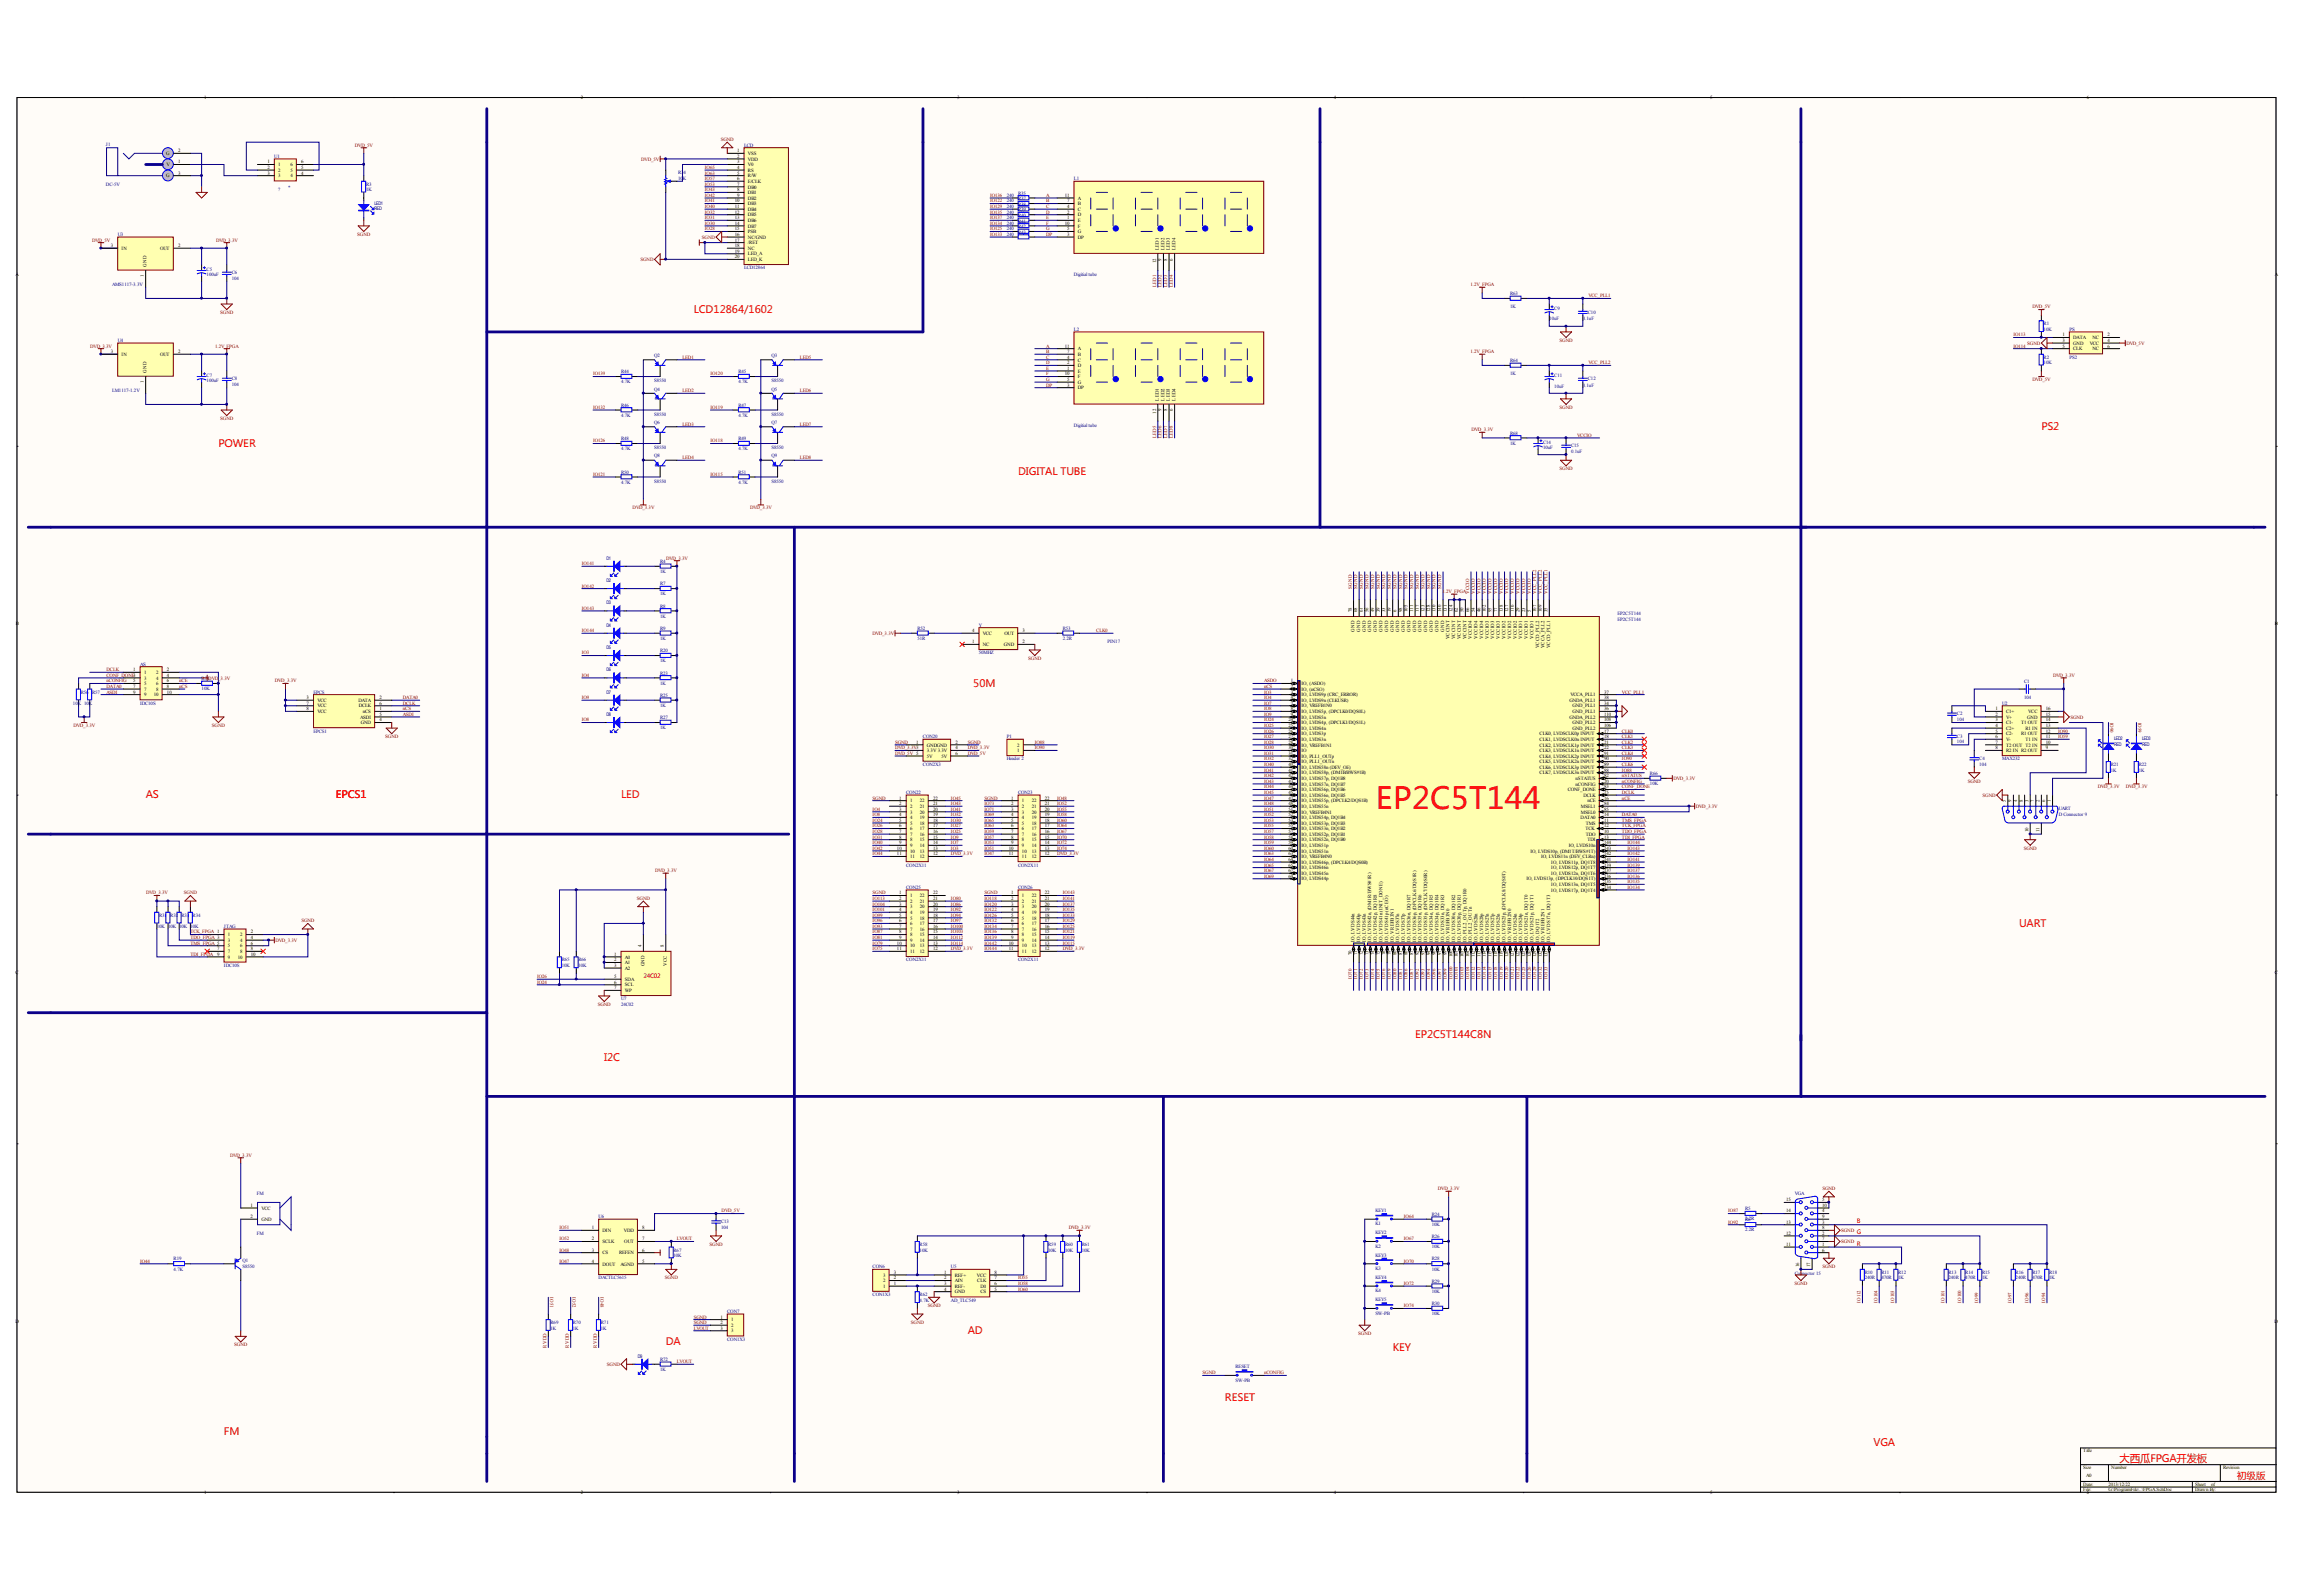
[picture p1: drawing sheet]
<svg xmlns="http://www.w3.org/2000/svg" width="285mm" height="198mm" viewBox="0 0 285 198" stroke-linecap="round" stroke-linejoin="round" font-family="sans-serif">
<defs><g id="words">
<text font-size="3.8" fill="#f00" x="170.7" y="100.4">EP2C5T144</text>
<g font-size="1.3" fill="#f00">
<text x="86.1" y="38.8">LCD12864/1602</text>
<text x="253.3" y="53.4">PS2</text>
<text x="27.1" y="55.4">POWER</text>
<text x="126.3" y="58.9">DIGITAL TUBE</text>
<text x="120.8" y="85.2">50M</text>
<text x="18.1" y="99.1">AS</text>
<text x="41.7" y="99.1">EPCS1</text>
<text x="77.1" y="99.1">LED</text>
<text x="250.5" y="115">UART</text>
<text x="75" y="131.6">I2C</text>
<text x="175.6" y="128.8">EP2C5T144C8N</text>
<text x="82.6" y="166.9">DA</text>
<text x="120.1" y="165.5">AD</text>
<text x="172.8" y="167.6">KEY</text>
<text x="152" y="173.8">RESET</text>
<text x="27.8" y="178">FM</text>
<text x="232.5" y="179.4">VGA</text>
<text x="263" y="181.5">大西瓜FPGA开发板</text>
</g>
<text font-size="1.2" fill="#f00" x="277.6" y="183.5">初级版</text>
<g font-size=".7" fill="#f00">
<text x="79.8" y="121.3">24C02</text>
<text x="230.4" y="151.8">B</text>
<text x="230.4" y="153.2">G</text>
<text x="230.4" y="154.5">R</text>
</g>
<g font-size=".6">
<text x="25.3" y="12.3">1</text>
<text x="72.1" y="12.3">2</text>
<text x="118.8" y="12.3">3</text>
<text x="165.5" y="12.3">4</text>
<text x="212.2" y="12.3">5</text>
<text x="259" y="12.3">6</text>
<text x="20.6" y="19.2">G</text>
<text x="20.6" y="22">G</text>
<text x="20.7" y="20.6">V</text>
<text x="22.1" y="18.9">2</text>
<text x="22.1" y="21.7">3</text>
<text x="22.1" y="20.3">1</text>
<text x="33.2" y="20.3">1</text>
<text x="33.2" y="21">2</text>
<text x="33.2" y="21.7">3</text>
<text x="34.5" y="20.6">1</text>
<text x="34.5" y="21.3">2</text>
<text x="34.5" y="22">3</text>
<text x="36" y="22">4</text>
<text x="36" y="21.3">5</text>
<text x="36" y="20.6">6</text>
<text x="37.4" y="21.7">4</text>
<text x="37.4" y="21">5</text>
<text x="37.4" y="20.3">6</text>
<text x="91.5" y="18.9">1</text>
<text x="91.5" y="19.6">2</text>
<text x="91.5" y="20.3">3</text>
<text x="91.5" y="21">4</text>
<text x="91.5" y="21.7">5</text>
<text x="91.5" y="22.4">6</text>
<text x="91.5" y="23">7</text>
<text x="91.5" y="23.7">8</text>
<text x="92.8" y="19.2">VSS</text>
<text x="92.8" y="19.9">VDD</text>
<text x="92.8" y="20.6">V0</text>
<text x="92.8" y="21.3">RS</text>
<text x="92.8" y="22">R/W</text>
<text x="92.8" y="22.7">E/CLK</text>
<text x="92.8" y="23.4">DB0</text>
<text x="91.2" y="25.1">10</text>
<text x="91.2" y="25.8">11</text>
<text x="91.2" y="26.5">12</text>
<text x="91.2" y="27.2">13</text>
<text x="91.2" y="27.9">14</text>
<text x="91.2" y="28.6">15</text>
<text x="91.2" y="29.3">16</text>
<text x="91.2" y="30">17</text>
<text x="91.5" y="24.4">9</text>
<text x="92.8" y="24.1">DB1</text>
<text x="92.8" y="24.8">DB2</text>
<text x="92.8" y="25.5">DB3</text>
<text x="92.8" y="26.2">DB4</text>
<text x="92.8" y="26.9">DB5</text>
<text x="92.8" y="27.5">DB6</text>
<text x="92.8" y="28.2">DB7</text>
<text x="92.8" y="28.9">PSB</text>
<text x="92.8" y="29.6">NC/GND</text>
<text x="132.1" y="27.9">10</text>
<text x="132.1" y="24.4">11</text>
<text x="132.4" y="27.2">1</text>
<text x="132.4" y="26.5">2</text>
<text x="132.4" y="29.3">3</text>
<text x="132.4" y="25.8">4</text>
<text x="132.4" y="28.6">5</text>
<text x="132.4" y="25.1">7</text>
<text x="133.8" y="27.5">E</text>
<text x="133.8" y="26.9">D</text>
<text x="133.8" y="29.6">DP</text>
<text x="133.8" y="26.2">C</text>
<text x="133.8" y="28.9">G</text>
<text x="133.8" y="25.5">B</text>
<text x="133.8" y="28.2">F</text>
<text x="133.8" y="24.8">A</text>
<text x="1.9" y="34.3">A</text>
<text x="13.8" y="30.7">3</text>
<text x="15.1" y="31">IN</text>
<text x="17.9" y="34.4" transform="rotate(-90 17.9 34.4)">1</text>
<text x="18.2" y="33.1" transform="rotate(-90 18.2 33.1)">GND</text>
<text x="19.9" y="31">OUT</text>
<text x="22.1" y="30.7">2</text>
<text x="91.2" y="30.7">18</text>
<text x="91.2" y="31.4">19</text>
<text x="91.2" y="32">20</text>
<text x="92.8" y="30.3">/RET</text>
<text x="92.8" y="31">NC</text>
<text x="92.8" y="31.7">LED_A</text>
<text x="92.8" y="32.4">LED_K</text>
<text x="143.5" y="32.6" transform="rotate(-90 143.5 32.6)">12</text>
<text x="143.8" y="31" transform="rotate(-90 143.8 31)">LED1</text>
<text x="144.1" y="32.3" transform="rotate(-90 144.1 32.3)">9</text>
<text x="144.5" y="31" transform="rotate(-90 144.5 31)">LED2</text>
<text x="144.8" y="32.3" transform="rotate(-90 144.8 32.3)">8</text>
<text x="145.2" y="31" transform="rotate(-90 145.2 31)">LED3</text>
<text x="145.5" y="32.3" transform="rotate(-90 145.5 32.3)">6</text>
<text x="145.9" y="31" transform="rotate(-90 145.9 31)">LED4</text>
<text x="282.3" y="34.3">A</text>
<text x="255.9" y="41.7">1</text>
<text x="261.5" y="41.7">2</text>
<text x="13.8" y="43.8">3</text>
<text x="15.1" y="44.2">IN</text>
<text x="17.9" y="47.6" transform="rotate(-90 17.9 47.6)">1</text>
<text x="18.2" y="46.2" transform="rotate(-90 18.2 46.2)">GND</text>
<text x="19.9" y="44.2">OUT</text>
<text x="22.1" y="43.8">2</text>
<text x="132.1" y="46.6">10</text>
<text x="132.1" y="43.1">11</text>
<text x="132.4" y="45.9">1</text>
<text x="132.4" y="45.2">2</text>
<text x="132.4" y="48">3</text>
<text x="132.4" y="44.5">4</text>
<text x="132.4" y="47.3">5</text>
<text x="132.4" y="43.8">7</text>
<text x="133.8" y="46.2">E</text>
<text x="133.8" y="45.5">D</text>
<text x="133.8" y="44.9">C</text>
<text x="133.8" y="47.6">G</text>
<text x="133.8" y="44.2">B</text>
<text x="133.8" y="46.9">F</text>
<text x="133.8" y="43.5">A</text>
<text x="255.9" y="42.4">3</text>
<text x="255.9" y="43.1">5</text>
<text x="257.3" y="42.1">DATA</text>
<text x="257.3" y="42.8">GND</text>
<text x="257.3" y="43.5">CLK</text>
<text x="259.3" y="42.8">VCC</text>
<text x="259.7" y="42.1">NC</text>
<text x="259.7" y="43.5">NC</text>
<text x="261.5" y="42.4">4</text>
<text x="261.5" y="43.1">6</text>
<text x="133.8" y="48.3">DP</text>
<text x="143.5" y="51.3" transform="rotate(-90 143.5 51.3)">12</text>
<text x="143.8" y="49.7" transform="rotate(-90 143.8 49.7)">LED1</text>
<text x="144.1" y="51" transform="rotate(-90 144.1 51)">9</text>
<text x="144.5" y="49.7" transform="rotate(-90 144.5 49.7)">LED2</text>
<text x="144.8" y="51" transform="rotate(-90 144.8 51)">8</text>
<text x="145.2" y="49.7" transform="rotate(-90 145.2 49.7)">LED3</text>
<text x="145.5" y="51" transform="rotate(-90 145.5 51)">6</text>
<text x="145.9" y="49.7" transform="rotate(-90 145.9 49.7)">LED4</text>
<text x="2" y="77.6">B</text>
<text x="167.7" y="75.9" transform="rotate(-90 167.7 75.9)">78</text>
<text x="168.4" y="75.9" transform="rotate(-90 168.4 75.9)">68</text>
<text x="169.1" y="75.9" transform="rotate(-90 169.1 75.9)">61</text>
<text x="169.8" y="75.9" transform="rotate(-90 169.8 75.9)">56</text>
<text x="170.5" y="75.9" transform="rotate(-90 170.5 75.9)">49</text>
<text x="171.2" y="75.9" transform="rotate(-90 171.2 75.9)">39</text>
<text x="171.9" y="75.9" transform="rotate(-90 171.9 75.9)">33</text>
<text x="172.6" y="75.9" transform="rotate(-90 172.6 75.9)">19</text>
<text x="173.3" y="75.9" transform="rotate(-90 173.3 75.9)">6</text>
<text x="174" y="75.9" transform="rotate(-90 174 75.9)">98</text>
<text x="174.7" y="75.9" transform="rotate(-90 174.7 75.9)">105</text>
<text x="175.4" y="75.9" transform="rotate(-90 175.4 75.9)">111</text>
<text x="176.1" y="75.9" transform="rotate(-90 176.1 75.9)">117</text>
<text x="176.8" y="75.9" transform="rotate(-90 176.8 75.9)">123</text>
<text x="177.5" y="75.9" transform="rotate(-90 177.5 75.9)">128</text>
<text x="178.2" y="75.9" transform="rotate(-90 178.2 75.9)">130</text>
<text x="178.8" y="75.9" transform="rotate(-90 178.8 75.9)">140</text>
<text x="179.5" y="75.9" transform="rotate(-90 179.5 75.9)">131</text>
<text x="180.2" y="75.9" transform="rotate(-90 180.2 75.9)">124</text>
<text x="180.9" y="75.9" transform="rotate(-90 180.9 75.9)">62</text>
<text x="181.6" y="75.9" transform="rotate(-90 181.6 75.9)">50</text>
<text x="182.3" y="75.9" transform="rotate(-90 182.3 75.9)">66</text>
<text x="183" y="75.9" transform="rotate(-90 183 75.9)">54</text>
<text x="183.7" y="75.9" transform="rotate(-90 183.7 75.9)">46</text>
<text x="184.4" y="75.9" transform="rotate(-90 184.4 75.9)">102</text>
<text x="185.1" y="75.9" transform="rotate(-90 185.1 75.9)">95</text>
<text x="185.8" y="75.9" transform="rotate(-90 185.8 75.9)">77</text>
<text x="186.5" y="75.9" transform="rotate(-90 186.5 75.9)">138</text>
<text x="187.2" y="75.9" transform="rotate(-90 187.2 75.9)">127</text>
<text x="187.9" y="75.9" transform="rotate(-90 187.9 75.9)">116</text>
<text x="188.6" y="75.9" transform="rotate(-90 188.6 75.9)">29</text>
<text x="189.3" y="75.9" transform="rotate(-90 189.3 75.9)">23</text>
<text x="189.9" y="75.9" transform="rotate(-90 189.9 75.9)">5</text>
<text x="190.6" y="75.9" transform="rotate(-90 190.6 75.9)">107</text>
<text x="191.3" y="75.9" transform="rotate(-90 191.3 75.9)">109</text>
<text x="192" y="75.9" transform="rotate(-90 192 75.9)">35</text>
<text x="282.3" y="77.6">B</text>
<text x="16.5" y="83.3">1</text>
<text x="17.9" y="83.6">1</text>
<text x="19.4" y="83.6">2</text>
<text x="20.7" y="83.3">2</text>
<text x="20.7" y="84">4</text>
<text x="120.6" y="79.8">1</text>
<text x="120.6" y="78.4">4</text>
<text x="122" y="80.2">NC</text>
<text x="122" y="78.8">VCC</text>
<text x="124.6" y="80.2">GND</text>
<text x="124.7" y="78.8">OUT</text>
<text x="126.9" y="79.8">2</text>
<text x="126.9" y="78.4">3</text>
<text x="168.1" y="78.4" transform="rotate(-90 168.1 78.4)">GND</text>
<text x="168.8" y="78.4" transform="rotate(-90 168.8 78.4)">GND</text>
<text x="169.5" y="78.4" transform="rotate(-90 169.5 78.4)">GND</text>
<text x="170.2" y="78.4" transform="rotate(-90 170.2 78.4)">GND</text>
<text x="170.9" y="78.4" transform="rotate(-90 170.9 78.4)">GND</text>
<text x="171.6" y="78.4" transform="rotate(-90 171.6 78.4)">GND</text>
<text x="172.3" y="78.4" transform="rotate(-90 172.3 78.4)">GND</text>
<text x="172.9" y="78.4" transform="rotate(-90 172.9 78.4)">GND</text>
<text x="173.6" y="78.4" transform="rotate(-90 173.6 78.4)">GND</text>
<text x="174.3" y="78.4" transform="rotate(-90 174.3 78.4)">GND</text>
<text x="175" y="78.4" transform="rotate(-90 175 78.4)">GND</text>
<text x="175.7" y="78.4" transform="rotate(-90 175.7 78.4)">GND</text>
<text x="176.4" y="78.4" transform="rotate(-90 176.4 78.4)">GND</text>
<text x="177.1" y="78.4" transform="rotate(-90 177.1 78.4)">GND</text>
<text x="177.8" y="78.4" transform="rotate(-90 177.8 78.4)">GND</text>
<text x="178.5" y="78.4" transform="rotate(-90 178.5 78.4)">GND</text>
<text x="179.2" y="78.4" transform="rotate(-90 179.2 78.4)">GND</text>
<text x="179.9" y="79.3" transform="rotate(-90 179.9 79.3)">VCCINT</text>
<text x="180.6" y="79.3" transform="rotate(-90 180.6 79.3)">VCCINT</text>
<text x="181.3" y="79.3" transform="rotate(-90 181.3 79.3)">VCCINT</text>
<text x="182" y="79.3" transform="rotate(-90 182 79.3)">VCCINT</text>
<text x="182.7" y="79.3" transform="rotate(-90 182.7 79.3)">VCCIO4</text>
<text x="183.4" y="79.3" transform="rotate(-90 183.4 79.3)">VCCIO4</text>
<text x="184" y="79.3" transform="rotate(-90 184 79.3)">VCCIO4</text>
<text x="184.7" y="79.3" transform="rotate(-90 184.7 79.3)">VCCIO3</text>
<text x="185.4" y="79.3" transform="rotate(-90 185.4 79.3)">VCCIO3</text>
<text x="186.1" y="79.3" transform="rotate(-90 186.1 79.3)">VCCIO3</text>
<text x="186.8" y="79.3" transform="rotate(-90 186.8 79.3)">VCCIO2</text>
<text x="187.5" y="79.3" transform="rotate(-90 187.5 79.3)">VCCIO2</text>
<text x="188.2" y="79.3" transform="rotate(-90 188.2 79.3)">VCCIO2</text>
<text x="188.9" y="79.3" transform="rotate(-90 188.9 79.3)">VCCIO1</text>
<text x="189.6" y="79.3" transform="rotate(-90 189.6 79.3)">VCCIO1</text>
<text x="190.3" y="79.3" transform="rotate(-90 190.3 79.3)">VCCIO1</text>
<text x="191" y="80.4" transform="rotate(-90 191 80.4)">VCCD_PLL2</text>
<text x="191.7" y="80.4" transform="rotate(-90 191.7 80.4)">VCCA_PLL2</text>
<text x="192.4" y="80.4" transform="rotate(-90 192.4 80.4)">VCCD_PLL1</text>
<text x="16.5" y="84.7">5</text>
<text x="16.5" y="85.4">7</text>
<text x="16.5" y="86.1">9</text>
<text x="17.9" y="84.3">3</text>
<text x="17.9" y="85">5</text>
<text x="17.9" y="85.7">7</text>
<text x="17.9" y="86.4">9</text>
<text x="19.1" y="86.4">10</text>
<text x="19.4" y="84.3">4</text>
<text x="19.4" y="85">6</text>
<text x="19.4" y="85.7">8</text>
<text x="20.7" y="84.7">6</text>
<text x="20.7" y="85.4">8</text>
<text x="20.7" y="86.1">10</text>
<text x="38" y="86.7">3</text>
<text x="38" y="87.4">7</text>
<text x="38" y="88.1">8</text>
<text x="39.4" y="87.1">VCC</text>
<text x="39.4" y="87.8">VCC</text>
<text x="39.4" y="88.5">VCC</text>
<text x="44.5" y="87.1">DATA</text>
<text x="44.5" y="87.8">DCLK</text>
<text x="44.7" y="89.2">ASDI</text>
<text x="44.8" y="89.9">GND</text>
<text x="45" y="88.5">nCS</text>
<text x="47.1" y="88.1">1</text>
<text x="47.1" y="86.7">2</text>
<text x="47.1" y="89.5">4</text>
<text x="47.1" y="88.8">5</text>
<text x="47.1" y="87.4">6</text>
<text x="159.9" y="89.5">24</text>
<text x="160.2" y="84.7">1</text>
<text x="160.2" y="85.4">2</text>
<text x="160.2" y="86.1">3</text>
<text x="160.2" y="86.7">4</text>
<text x="160.2" y="87.4">7</text>
<text x="160.2" y="88.1">8</text>
<text x="160.2" y="88.8">9</text>
<text x="161.5" y="85">IO, (ASDO)</text>
<text x="161.5" y="85.7">IO, (nCSO)</text>
<text x="161.5" y="86.4">IO, LVDS9p (CRC_ERROR)</text>
<text x="161.5" y="87.1">IO, LVDS9n (CLKUSR)</text>
<text x="161.5" y="87.8">IO, VREFB1N0</text>
<text x="161.5" y="88.5">IO, LVDS5p, (DPCLK0/DQS0L)</text>
<text x="161.5" y="89.2">IO, LVDS5n</text>
<text x="161.5" y="89.9">IO, LVDS4p, (DPCLK1/DQS1L)</text>
<text x="194.8" y="87.1">GNDA_PLL1</text>
<text x="194.8" y="89.2">GNDA_PLL2</text>
<text x="194.9" y="86.4">VCCA_PLL1</text>
<text x="195.1" y="87.8">GND_PLL1</text>
<text x="195.1" y="88.5">GND_PLL1</text>
<text x="195.1" y="89.9">GND_PLL2</text>
<text x="199.1" y="87.4">34</text>
<text x="199.1" y="88.1">36</text>
<text x="199.1" y="86.1">37</text>
<text x="199.1" y="86.7">38</text>
<text x="199.1" y="89.5">108</text>
<text x="199.1" y="88.8">110</text>
<text x="247.6" y="88.1">1</text>
<text x="247.6" y="88.8">2</text>
<text x="247.6" y="89.5">3</text>
<text x="249" y="88.5">C1+</text>
<text x="249" y="89.2">V+</text>
<text x="249" y="89.9">C1-</text>
<text x="250.8" y="89.9">T1 OUT</text>
<text x="251.6" y="89.2">GND</text>
<text x="251.7" y="88.5">VCC</text>
<text x="253.9" y="89.5">14</text>
<text x="253.9" y="88.8">15</text>
<text x="253.9" y="88.1">16</text>
<text x="113.7" y="92.3">1</text>
<text x="115" y="92.6">GNDGND</text>
<text x="115" y="93.3">3.3V 3.3V</text>
<text x="115" y="94">5V</text>
<text x="116.8" y="94">5V</text>
<text x="118.6" y="92.3">2</text>
<text x="118.6" y="93">4</text>
<text x="118.6" y="93.7">6</text>
<text x="126.2" y="93.3">1</text>
<text x="126.2" y="92.6">2</text>
<text x="159.9" y="90.2">25</text>
<text x="159.9" y="90.9">26</text>
<text x="159.9" y="91.6">27</text>
<text x="159.9" y="92.3">28</text>
<text x="159.9" y="93">30</text>
<text x="159.9" y="93.7">31</text>
<text x="159.9" y="94.4">32</text>
<text x="159.9" y="95.1">40</text>
<text x="159.9" y="95.7">41</text>
<text x="161.5" y="90.6">IO, LVDS4n</text>
<text x="161.5" y="91.2">IO, LVDS3p</text>
<text x="161.5" y="91.9">IO, LVDS3n</text>
<text x="161.5" y="92.6">IO, VREFB1N1</text>
<text x="161.5" y="93.3">IO</text>
<text x="161.5" y="94">IO, PLL1_OUTp</text>
<text x="161.5" y="94.7">IO, PLL1_OUTn</text>
<text x="161.5" y="95.4">IO, LVDS58n (DEV_OE)</text>
<text x="191.1" y="91.2">CLK0, LVDSCLK0p INPUT</text>
<text x="191.1" y="91.9">CLK1, LVDSCLK0n INPUT</text>
<text x="191.1" y="92.6">CLK2, LVDSCLK1p INPUT</text>
<text x="191.1" y="93.3">CLK3, LVDSCLK1n INPUT</text>
<text x="191.1" y="95.4">CLK6, LVDSCLK3p INPUT</text>
<text x="191.1" y="94.7">CLK5, LVDSCLK2n INPUT</text>
<text x="191.1" y="94">CLK4, LVDSCLK2p INPUT</text>
<text x="195.1" y="90.6">GND_PLL2</text>
<text x="199.1" y="90.2">106</text>
<text x="199.1" y="90.9">17</text>
<text x="199.1" y="91.6">18</text>
<text x="199.1" y="92.3">21</text>
<text x="199.1" y="93">22</text>
<text x="199.1" y="95.7">88</text>
<text x="199.1" y="95.1">89</text>
<text x="199.1" y="94.4">90</text>
<text x="199.1" y="93.7">91</text>
<text x="247.6" y="90.2">4</text>
<text x="247.6" y="90.9">5</text>
<text x="247.6" y="91.6">6</text>
<text x="247.6" y="92.3">7</text>
<text x="247.6" y="93">8</text>
<text x="249" y="90.6">C2+</text>
<text x="249" y="91.2">C2-</text>
<text x="249" y="91.9">V-</text>
<text x="249" y="92.6">T2 OUT T2 IN</text>
<text x="249" y="93.3">R2 IN R2 OUT</text>
<text x="250.8" y="91.2">R1 OUT</text>
<text x="251.4" y="91.9">T1 IN</text>
<text x="251.4" y="90.6">R1 IN</text>
<text x="253.9" y="93">9</text>
<text x="253.9" y="92.3">10</text>
<text x="253.9" y="91.6">11</text>
<text x="253.9" y="90.9">12</text>
<text x="253.9" y="90.2">13</text>
<text x="111.6" y="99.2">1</text>
<text x="111.6" y="99.9">2</text>
<text x="111.6" y="100.6">3</text>
<text x="111.6" y="101.3">4</text>
<text x="111.6" y="102">5</text>
<text x="112.9" y="99.6">1</text>
<text x="112.9" y="100.2">2</text>
<text x="112.9" y="100.9">3</text>
<text x="112.9" y="101.6">4</text>
<text x="114.2" y="101.6">19</text>
<text x="114.2" y="100.9">20</text>
<text x="114.2" y="100.2">21</text>
<text x="114.2" y="99.6">22</text>
<text x="115.8" y="102">18</text>
<text x="115.8" y="101.3">19</text>
<text x="115.8" y="100.6">20</text>
<text x="115.8" y="99.9">21</text>
<text x="115.8" y="99.2">22</text>
<text x="125.5" y="99.2">1</text>
<text x="125.5" y="99.9">2</text>
<text x="125.5" y="100.6">3</text>
<text x="125.5" y="101.3">4</text>
<text x="125.5" y="102">5</text>
<text x="126.8" y="99.6">1</text>
<text x="126.8" y="100.2">2</text>
<text x="126.8" y="100.9">3</text>
<text x="126.8" y="101.6">4</text>
<text x="128" y="101.6">19</text>
<text x="128" y="100.9">20</text>
<text x="128" y="100.2">21</text>
<text x="128" y="99.6">22</text>
<text x="129.7" y="102">18</text>
<text x="129.7" y="101.3">19</text>
<text x="129.7" y="100.6">20</text>
<text x="129.7" y="99.9">21</text>
<text x="129.7" y="99.2">22</text>
<text x="159.9" y="96.4">42</text>
<text x="159.9" y="97.1">43</text>
<text x="159.9" y="97.8">44</text>
<text x="159.9" y="98.5">45</text>
<text x="159.9" y="99.2">47</text>
<text x="159.9" y="99.9">48</text>
<text x="159.9" y="100.6">51</text>
<text x="159.9" y="101.3">52</text>
<text x="159.9" y="102">53</text>
<text x="161.5" y="96.1">IO, LVDS58p, (DM1B/BWS#1B)</text>
<text x="161.5" y="96.8">IO, LVDS57p, DQ1B8</text>
<text x="161.5" y="97.5">IO, LVDS57n, DQ1B7</text>
<text x="161.5" y="98.2">IO, LVDS56p, DQ1B6</text>
<text x="161.5" y="98.9">IO, LVDS56n, DQ1B5</text>
<text x="161.5" y="99.6">IO, LVDS55p, (DPCLK2/DQS1B)</text>
<text x="161.5" y="100.2">IO, LVDS55n</text>
<text x="161.5" y="100.9">IO, VREFB4N1</text>
<text x="161.5" y="101.6">IO, LVDS54p, DQ1B4</text>
<text x="191.1" y="96.1">CLK7, LVDSCLK3n INPUT</text>
<text x="194.5" y="98.2">CONF_DONE</text>
<text x="195.5" y="97.5">nCONFIG</text>
<text x="195.5" y="96.8">nSTATUS</text>
<text x="196.1" y="101.6">DATA0</text>
<text x="196.2" y="100.2">MSEL1</text>
<text x="196.2" y="100.9">MSEL0</text>
<text x="196.5" y="98.9">DCLK</text>
<text x="197" y="99.6">nCE</text>
<text x="199.1" y="102">11</text>
<text x="199.1" y="101.3">14</text>
<text x="199.1" y="98.5">15</text>
<text x="199.1" y="99.2">16</text>
<text x="199.1" y="97.1">20</text>
<text x="199.1" y="96.4">82</text>
<text x="199.1" y="97.8">83</text>
<text x="199.1" y="99.9">84</text>
<text x="199.1" y="100.6">85</text>
<text x="248.9" y="99.5" transform="rotate(-90 248.9 99.5)">5</text>
<text x="249.6" y="99.5" transform="rotate(-90 249.6 99.5)">9</text>
<text x="250.3" y="99.5" transform="rotate(-90 250.3 99.5)">4</text>
<text x="251" y="99.5" transform="rotate(-90 251 99.5)">8</text>
<text x="251.7" y="99.5" transform="rotate(-90 251.7 99.5)">3</text>
<text x="252.4" y="99.5" transform="rotate(-90 252.4 99.5)">7</text>
<text x="253.1" y="99.5" transform="rotate(-90 253.1 99.5)">2</text>
<text x="253.8" y="99.5" transform="rotate(-90 253.8 99.5)">6</text>
<text x="254.5" y="99.5" transform="rotate(-90 254.5 99.5)">1</text>
<text x="111.3" y="105.4">10</text>
<text x="111.3" y="106.1">11</text>
<text x="111.6" y="102.7">6</text>
<text x="111.6" y="103.4">7</text>
<text x="111.6" y="104.1">8</text>
<text x="111.6" y="104.7">9</text>
<text x="112.9" y="102.3">5</text>
<text x="112.9" y="103">6</text>
<text x="112.9" y="103.7">7</text>
<text x="112.9" y="104.4">8</text>
<text x="112.9" y="105.1">9</text>
<text x="112.9" y="105.8">10</text>
<text x="112.9" y="106.5">11</text>
<text x="114.2" y="106.5">12</text>
<text x="114.2" y="105.8">13</text>
<text x="114.2" y="105.1">14</text>
<text x="114.2" y="104.4">15</text>
<text x="114.2" y="103.7">16</text>
<text x="114.2" y="103">17</text>
<text x="114.2" y="102.3">18</text>
<text x="115.8" y="106.1">12</text>
<text x="115.8" y="105.4">13</text>
<text x="115.8" y="104.7">14</text>
<text x="115.8" y="104.1">15</text>
<text x="115.8" y="103.4">16</text>
<text x="115.8" y="102.7">17</text>
<text x="125.2" y="105.4">10</text>
<text x="125.2" y="106.1">11</text>
<text x="125.5" y="102.7">6</text>
<text x="125.5" y="103.4">7</text>
<text x="125.5" y="104.1">8</text>
<text x="125.5" y="104.7">9</text>
<text x="126.8" y="102.3">5</text>
<text x="126.8" y="103">6</text>
<text x="126.8" y="103.7">7</text>
<text x="126.8" y="104.4">8</text>
<text x="126.8" y="105.1">9</text>
<text x="126.8" y="105.8">10</text>
<text x="126.8" y="106.5">11</text>
<text x="128" y="106.5">12</text>
<text x="128" y="105.8">13</text>
<text x="128" y="105.1">14</text>
<text x="128" y="104.4">15</text>
<text x="128" y="103.7">16</text>
<text x="128" y="103">17</text>
<text x="128" y="102.3">18</text>
<text x="129.7" y="106.1">12</text>
<text x="129.7" y="105.4">13</text>
<text x="129.7" y="104.7">14</text>
<text x="129.7" y="104.1">15</text>
<text x="129.7" y="103.4">16</text>
<text x="129.7" y="102.7">17</text>
<text x="159.9" y="102.7">55</text>
<text x="159.9" y="103.4">57</text>
<text x="159.9" y="104.1">58</text>
<text x="159.9" y="104.7">59</text>
<text x="159.9" y="105.4">60</text>
<text x="159.9" y="106.1">63</text>
<text x="159.9" y="106.8">64</text>
<text x="159.9" y="107.5">65</text>
<text x="161.5" y="102.3">IO, LVDS53p, DQ1B3</text>
<text x="161.5" y="103">IO, LVDS53n, DQ1B2</text>
<text x="161.5" y="103.7">IO, LVDS52p, DQ1B1</text>
<text x="161.5" y="104.4">IO, LVDS52n, DQ1B0</text>
<text x="161.5" y="105.1">IO, LVDS51p</text>
<text x="161.5" y="105.8">IO, LVDS51n</text>
<text x="161.5" y="106.5">IO, VREFB4N0</text>
<text x="161.5" y="107.2">IO, LVDS46p, (DPCLK4/DQS0B)</text>
<text x="161.5" y="107.9">IO, LVDS46n</text>
<text x="189.9" y="105.8">IO, LVDS10p, (DM1T/BWS#1T)</text>
<text x="191.2" y="106.5">IO, LVDS11n (DEV_CLRn)</text>
<text x="192.5" y="107.9">IO, LVDS12p, DQ1T7</text>
<text x="192.5" y="107.2">IO, LVDS11p, DQ1T8</text>
<text x="194.7" y="105.1">IO, LVDS10n</text>
<text x="196.7" y="103">TCK</text>
<text x="196.8" y="103.7">TDO</text>
<text x="196.8" y="102.3">TMS</text>
<text x="197" y="104.4">TDI</text>
<text x="199.1" y="103.4">10</text>
<text x="199.1" y="102.7">12</text>
<text x="199.1" y="104.1">13</text>
<text x="199.1" y="107.5">139</text>
<text x="199.1" y="106.8">141</text>
<text x="199.1" y="106.1">142</text>
<text x="199.1" y="105.4">143</text>
<text x="199.1" y="104.7">144</text>
<text x="251.7" y="103.3" transform="rotate(-90 251.7 103.3)">10</text>
<text x="253.1" y="103.3" transform="rotate(-90 253.1 103.3)">11</text>
<text x="111.6" y="111">1</text>
<text x="111.6" y="111.7">2</text>
<text x="111.6" y="112.4">3</text>
<text x="111.6" y="113.1">4</text>
<text x="111.6" y="113.7">5</text>
<text x="112.9" y="111.3">1</text>
<text x="112.9" y="112">2</text>
<text x="112.9" y="112.7">3</text>
<text x="112.9" y="113.4">4</text>
<text x="114.2" y="113.4">19</text>
<text x="114.2" y="112.7">20</text>
<text x="114.2" y="112">21</text>
<text x="114.2" y="111.3">22</text>
<text x="115.8" y="113.7">18</text>
<text x="115.8" y="113.1">19</text>
<text x="115.8" y="112.4">20</text>
<text x="115.8" y="111.7">21</text>
<text x="115.8" y="111">22</text>
<text x="125.5" y="111">1</text>
<text x="125.5" y="111.7">2</text>
<text x="125.5" y="112.4">3</text>
<text x="125.5" y="113.1">4</text>
<text x="125.5" y="113.7">5</text>
<text x="126.8" y="111.3">1</text>
<text x="126.8" y="112">2</text>
<text x="126.8" y="112.7">3</text>
<text x="126.8" y="113.4">4</text>
<text x="128" y="113.4">19</text>
<text x="128" y="112.7">20</text>
<text x="128" y="112">21</text>
<text x="128" y="111.3">22</text>
<text x="129.7" y="113.7">18</text>
<text x="129.7" y="113.1">19</text>
<text x="129.7" y="112.4">20</text>
<text x="129.7" y="111.7">21</text>
<text x="129.7" y="111">22</text>
<text x="159.9" y="108.2">67</text>
<text x="159.9" y="108.9">69</text>
<text x="161.5" y="108.6">IO, LVDS45n</text>
<text x="161.5" y="109.2">IO, LVDS44p</text>
<text x="189.4" y="109.2">IO, LVDS13p, (DPCLK10/DQS1T)</text>
<text x="192.5" y="110.6">IO, LVDS17p, DQ1T4</text>
<text x="192.5" y="109.9">IO, LVDS13n, DQ1T5</text>
<text x="192.5" y="108.6">IO, LVDS12n, DQ1T6</text>
<text x="199.1" y="110.3">134</text>
<text x="199.1" y="109.6">135</text>
<text x="199.1" y="108.9">136</text>
<text x="199.1" y="108.2">137</text>
<text x="26.9" y="117.9">7</text>
<text x="26.9" y="118.6">9</text>
<text x="28.3" y="116.2">1</text>
<text x="28.3" y="116.9">3</text>
<text x="28.3" y="117.6">5</text>
<text x="28.3" y="118.3">7</text>
<text x="28.3" y="118.9">9</text>
<text x="29.5" y="118.9">10</text>
<text x="29.8" y="116.2">2</text>
<text x="29.8" y="116.9">4</text>
<text x="29.8" y="117.6">6</text>
<text x="29.8" y="118.3">8</text>
<text x="31.1" y="115.8">2</text>
<text x="31.1" y="116.5">4</text>
<text x="31.1" y="117.2">6</text>
<text x="31.1" y="117.9">8</text>
<text x="31.1" y="118.6">10</text>
<text x="76.2" y="118.6">1</text>
<text x="76.2" y="119.3">2</text>
<text x="76.2" y="120">3</text>
<text x="77.5" y="118.9">A0</text>
<text x="77.5" y="119.6">A1</text>
<text x="79.6" y="117.5" transform="rotate(-90 79.6 117.5)">4</text>
<text x="80" y="119.9" transform="rotate(-90 80 119.9)">GND</text>
<text x="82.4" y="117.5" transform="rotate(-90 82.4 117.5)">8</text>
<text x="82.7" y="119.8" transform="rotate(-90 82.7 119.8)">VCC</text>
<text x="111.3" y="117.2">10</text>
<text x="111.3" y="117.9">11</text>
<text x="111.6" y="114.4">6</text>
<text x="111.6" y="115.1">7</text>
<text x="111.6" y="115.8">8</text>
<text x="111.6" y="116.5">9</text>
<text x="112.9" y="114.1">5</text>
<text x="112.9" y="114.8">6</text>
<text x="112.9" y="115.5">7</text>
<text x="112.9" y="116.2">8</text>
<text x="112.9" y="116.9">9</text>
<text x="112.9" y="117.6">10</text>
<text x="112.9" y="118.3">11</text>
<text x="114.2" y="118.3">12</text>
<text x="114.2" y="117.6">13</text>
<text x="114.2" y="116.9">14</text>
<text x="114.2" y="116.2">15</text>
<text x="114.2" y="115.5">16</text>
<text x="114.2" y="114.8">17</text>
<text x="114.2" y="114.1">18</text>
<text x="115.8" y="117.9">12</text>
<text x="115.8" y="117.2">13</text>
<text x="115.8" y="116.5">14</text>
<text x="115.8" y="115.8">15</text>
<text x="115.8" y="115.1">16</text>
<text x="115.8" y="114.4">17</text>
<text x="125.2" y="117.2">10</text>
<text x="125.2" y="117.9">11</text>
<text x="125.5" y="114.4">6</text>
<text x="125.5" y="115.1">7</text>
<text x="125.5" y="115.8">8</text>
<text x="125.5" y="116.5">9</text>
<text x="126.8" y="114.1">5</text>
<text x="126.8" y="114.8">6</text>
<text x="126.8" y="115.5">7</text>
<text x="126.8" y="116.2">8</text>
<text x="126.8" y="116.9">9</text>
<text x="126.8" y="117.6">10</text>
<text x="126.8" y="118.3">11</text>
<text x="128" y="118.3">12</text>
<text x="128" y="117.6">13</text>
<text x="128" y="116.9">14</text>
<text x="128" y="116.2">15</text>
<text x="128" y="115.5">16</text>
<text x="128" y="114.8">17</text>
<text x="128" y="114.1">18</text>
<text x="129.7" y="117.9">12</text>
<text x="129.7" y="117.2">13</text>
<text x="129.7" y="116.5">14</text>
<text x="129.7" y="115.8">15</text>
<text x="129.7" y="115.1">16</text>
<text x="129.7" y="114.4">17</text>
<text x="167.7" y="118.5" transform="rotate(-90 167.7 118.5)">70</text>
<text x="168.1" y="116.9" transform="rotate(-90 168.1 116.9)">IO, LVDS44n</text>
<text x="168.4" y="118.5" transform="rotate(-90 168.4 118.5)">71</text>
<text x="168.8" y="116.9" transform="rotate(-90 168.8 116.9)">IO, LVDS43p</text>
<text x="169.1" y="118.5" transform="rotate(-90 169.1 118.5)">72</text>
<text x="169.5" y="116.9" transform="rotate(-90 169.5 116.9)">IO, LVDS43n</text>
<text x="169.8" y="118.5" transform="rotate(-90 169.8 118.5)">73</text>
<text x="170.2" y="116.9" transform="rotate(-90 170.2 116.9)">IO, LVDS42n, (DM1R/BWS#1R)</text>
<text x="170.5" y="118.5" transform="rotate(-90 170.5 118.5)">74</text>
<text x="170.9" y="116.9" transform="rotate(-90 170.9 116.9)">IO, LVDS42p, DQ1R8</text>
<text x="171.2" y="118.5" transform="rotate(-90 171.2 118.5)">75</text>
<text x="171.6" y="116.9" transform="rotate(-90 171.6 116.9)">IO, LVDS41n (INIT_DONE)</text>
<text x="171.9" y="118.5" transform="rotate(-90 171.9 118.5)">76</text>
<text x="172.3" y="116.9" transform="rotate(-90 172.3 116.9)">IO, LVDS41p (nCEO)</text>
<text x="172.6" y="118.5" transform="rotate(-90 172.6 118.5)">79</text>
<text x="172.9" y="116.9" transform="rotate(-90 172.9 116.9)">IO, VREFB3N1</text>
<text x="173.3" y="118.5" transform="rotate(-90 173.3 118.5)">80</text>
<text x="173.6" y="116.9" transform="rotate(-90 173.6 116.9)">IO, LVDS37n</text>
<text x="174" y="118.5" transform="rotate(-90 174 118.5)">81</text>
<text x="174.3" y="116.9" transform="rotate(-90 174.3 116.9)">IO, LVDS37p</text>
<text x="174.7" y="118.5" transform="rotate(-90 174.7 118.5)">86</text>
<text x="175" y="116.9" transform="rotate(-90 175 116.9)">IO, LVDS36n, DQ1R7</text>
<text x="175.4" y="118.5" transform="rotate(-90 175.4 118.5)">87</text>
<text x="175.7" y="116.9" transform="rotate(-90 175.7 116.9)">IO, LVDS36p, (DPCLK6/DQS1R)</text>
<text x="176.1" y="118.5" transform="rotate(-90 176.1 118.5)">92</text>
<text x="176.4" y="116.9" transform="rotate(-90 176.4 116.9)">IO, LVDS35n, DQ1R6</text>
<text x="176.8" y="118.5" transform="rotate(-90 176.8 118.5)">93</text>
<text x="177.1" y="116.9" transform="rotate(-90 177.1 116.9)">IO, LVDS35p, (DPCLK7/DQS0R)</text>
<text x="177.5" y="118.5" transform="rotate(-90 177.5 118.5)">94</text>
<text x="177.8" y="116.9" transform="rotate(-90 177.8 116.9)">IO, LVDS34n, DQ1R5</text>
<text x="178.2" y="118.5" transform="rotate(-90 178.2 118.5)">96</text>
<text x="178.5" y="116.9" transform="rotate(-90 178.5 116.9)">IO, LVDS34p, DQ1R4</text>
<text x="178.8" y="118.5" transform="rotate(-90 178.8 118.5)">97</text>
<text x="179.2" y="116.9" transform="rotate(-90 179.2 116.9)">IO, LVDS33n, DQ1R3</text>
<text x="179.5" y="118.5" transform="rotate(-90 179.5 118.5)">99</text>
<text x="179.9" y="116.9" transform="rotate(-90 179.9 116.9)">IO, VREFB3N0</text>
<text x="180.2" y="118.8" transform="rotate(-90 180.2 118.8)">100</text>
<text x="180.6" y="116.9" transform="rotate(-90 180.6 116.9)">IO, LVDS30n, DQ1R2</text>
<text x="180.9" y="118.8" transform="rotate(-90 180.9 118.8)">101</text>
<text x="181.3" y="116.9" transform="rotate(-90 181.3 116.9)">IO, LVDS30p, DQ1R1</text>
<text x="181.6" y="118.8" transform="rotate(-90 181.6 118.8)">103</text>
<text x="182" y="116.9" transform="rotate(-90 182 116.9)">IO, PLL2_OUTp, DQ1R0</text>
<text x="182.3" y="118.8" transform="rotate(-90 182.3 118.8)">104</text>
<text x="182.7" y="116.9" transform="rotate(-90 182.7 116.9)">IO, PLL2_OUTn</text>
<text x="183" y="118.8" transform="rotate(-90 183 118.8)">112</text>
<text x="183.4" y="116.9" transform="rotate(-90 183.4 116.9)">IO, LVDS28n</text>
<text x="183.7" y="118.8" transform="rotate(-90 183.7 118.8)">113</text>
<text x="184" y="116.9" transform="rotate(-90 184 116.9)">IO, LVDS28p</text>
<text x="184.4" y="118.8" transform="rotate(-90 184.4 118.8)">114</text>
<text x="184.7" y="116.9" transform="rotate(-90 184.7 116.9)">IO, LVDS27n</text>
<text x="185.1" y="118.8" transform="rotate(-90 185.1 118.8)">115</text>
<text x="185.4" y="116.9" transform="rotate(-90 185.4 116.9)">IO, LVDS27p</text>
<text x="185.8" y="118.8" transform="rotate(-90 185.8 118.8)">118</text>
<text x="186.1" y="116.9" transform="rotate(-90 186.1 116.9)">IO, LVDS25n</text>
<text x="186.5" y="118.8" transform="rotate(-90 186.5 118.8)">119</text>
<text x="186.8" y="116.9" transform="rotate(-90 186.8 116.9)">IO, LVDS25p, (DPCLK8/DQS0T)</text>
<text x="187.2" y="118.8" transform="rotate(-90 187.2 118.8)">120</text>
<text x="187.5" y="116.9" transform="rotate(-90 187.5 116.9)">IO, VREFB2N0</text>
<text x="187.9" y="118.8" transform="rotate(-90 187.9 118.8)">121</text>
<text x="188.2" y="116.9" transform="rotate(-90 188.2 116.9)">IO, LVDS24n</text>
<text x="188.6" y="118.8" transform="rotate(-90 188.6 118.8)">122</text>
<text x="188.9" y="116.9" transform="rotate(-90 188.9 116.9)">IO, LVDS24p</text>
<text x="189.3" y="118.8" transform="rotate(-90 189.3 118.8)">125</text>
<text x="189.6" y="116.9" transform="rotate(-90 189.6 116.9)">IO, LVDS21n, DQ1T0</text>
<text x="189.9" y="118.8" transform="rotate(-90 189.9 118.8)">126</text>
<text x="190.3" y="116.9" transform="rotate(-90 190.3 116.9)">IO, LVDS21p, DQ1T1</text>
<text x="190.6" y="118.8" transform="rotate(-90 190.6 118.8)">129</text>
<text x="191" y="116.9" transform="rotate(-90 191 116.9)">IO, DQ1T2</text>
<text x="191.3" y="118.8" transform="rotate(-90 191.3 118.8)">132</text>
<text x="191.7" y="116.9" transform="rotate(-90 191.7 116.9)">IO, VREFB2N1</text>
<text x="192" y="118.8" transform="rotate(-90 192 118.8)">133</text>
<text x="192.4" y="116.9" transform="rotate(-90 192.4 116.9)">IO, LVDS17n, DQ1T3</text>
<text x="1.9" y="120.8">C</text>
<text x="76.2" y="121.4">5</text>
<text x="76.2" y="122.1">6</text>
<text x="76.2" y="122.8">7</text>
<text x="77.5" y="120.3">A2</text>
<text x="77.5" y="121.7">SDA</text>
<text x="77.5" y="122.4">SCL</text>
<text x="77.5" y="123.1">WP</text>
<text x="282.3" y="120.8">C</text>
<text x="31.1" y="149.8">1</text>
<text x="221.6" y="149.1">15</text>
<text x="226.1" y="149.1">5</text>
<text x="226.1" y="149.8">10</text>
<text x="31.1" y="151.1">2</text>
<text x="32.4" y="150.1">VCC</text>
<text x="32.4" y="151.5">GND</text>
<text x="73.4" y="152.5">1</text>
<text x="73.4" y="153.9">2</text>
<text x="73.4" y="155.3">3</text>
<text x="74.8" y="152.9">DIN</text>
<text x="74.8" y="154.3">SCLK</text>
<text x="74.8" y="155.6">CS</text>
<text x="76.8" y="155.6">REFEN</text>
<text x="77.4" y="152.9">VDD</text>
<text x="77.5" y="154.3">OUT</text>
<text x="79.7" y="155.3">6</text>
<text x="79.7" y="153.9">7</text>
<text x="79.7" y="152.5">8</text>
<text x="221.6" y="154.6">11</text>
<text x="221.6" y="153.2">12</text>
<text x="221.6" y="151.8">13</text>
<text x="221.6" y="150.4">14</text>
<text x="226.1" y="154.6">1</text>
<text x="226.1" y="153.2">2</text>
<text x="226.1" y="151.8">3</text>
<text x="226.1" y="150.4">4</text>
<text x="226.1" y="155.3">6</text>
<text x="226.1" y="153.9">7</text>
<text x="226.1" y="152.5">8</text>
<text x="226.1" y="151.1">9</text>
<text x="73.4" y="156.7">4</text>
<text x="74.8" y="157">DOUT</text>
<text x="77" y="157">AGND</text>
<text x="79.7" y="156.7">5</text>
<text x="109.6" y="159.8">1</text>
<text x="109.6" y="159.1">2</text>
<text x="109.6" y="158.4">3</text>
<text x="110.9" y="159.4">1</text>
<text x="110.9" y="158.8">2</text>
<text x="110.9" y="158.1">3</text>
<text x="117.2" y="158.1">1</text>
<text x="117.2" y="158.8">2</text>
<text x="117.2" y="159.4">3</text>
<text x="117.2" y="160.1">4</text>
<text x="118.5" y="158.4">REF+</text>
<text x="118.5" y="159.1">AIN</text>
<text x="118.5" y="159.8">REF-</text>
<text x="118.5" y="160.5">GND</text>
<text x="121.2" y="158.4">VCC</text>
<text x="121.3" y="159.1">CLK</text>
<text x="121.7" y="160.5">CS</text>
<text x="121.7" y="159.8">D0</text>
<text x="123.4" y="160.1">5</text>
<text x="123.4" y="159.4">6</text>
<text x="123.4" y="158.8">7</text>
<text x="123.4" y="158.1">8</text>
<text x="223.3" y="157.3" transform="rotate(-90 223.3 157.3)">16</text>
<text x="224.6" y="157.3" transform="rotate(-90 224.6 157.3)">17</text>
<text x="1.9" y="164.1">D</text>
<text x="89.4" y="163.6">1</text>
<text x="89.4" y="164.3">2</text>
<text x="89.4" y="165">3</text>
<text x="90.7" y="163.9">1</text>
<text x="90.7" y="164.6">2</text>
<text x="90.7" y="165.3">3</text>
<text x="282.3" y="164.1">D</text>
<text x="25.3" y="185.4">1</text>
<text x="72.1" y="185.4">2</text>
<text x="118.8" y="185.4">3</text>
<text x="165.5" y="185.4">4</text>
<text x="212.2" y="185.4">5</text>
<text x="258.5" y="180.2">Title</text>
<text x="258.5" y="182.3">Size</text>
<text x="258.5" y="184.4">Date:</text>
<text x="258.5" y="185.1">File:</text>
<text x="258.9" y="183.3">A0</text>
<text x="259" y="185.4">6</text>
<text x="261.7" y="184.4">2013/12/22</text>
<text x="261.7" y="185.1">G:\ProgramFile\..\FPGA.SchDoc</text>
<text x="262" y="182.3">Number</text>
<text x="272.4" y="184.4">Sheet</text>
<text x="272.4" y="185.1">Drawn By:</text>
<text x="274.4" y="184.4">of</text>
<text x="275.9" y="182.3">Revision</text>
</g>
<g font-size=".6" fill="#800000">
<text x="89.4" y="17.5">SGND</text>
<text x="44" y="18.2">DVD_5V</text>
<text x="79.6" y="19.9">DVD_5V</text>
<text x="87.5" y="23.7">IO43</text>
<text x="87.5" y="23">IO53</text>
<text x="87.5" y="22.4">IO57</text>
<text x="87.5" y="21.7">IO63</text>
<text x="87.5" y="21">IO65</text>
<text x="11.4" y="30">DVD_5V</text>
<text x="26.8" y="30">DVD_3.3V</text>
<text x="44.3" y="29.3">SGND</text>
<text x="87.1" y="29.6">SGND</text>
<text x="87.5" y="27.9">IO30</text>
<text x="87.5" y="28.6">IO28</text>
<text x="87.5" y="26.5">IO32</text>
<text x="87.5" y="27.2">IO31</text>
<text x="87.5" y="25.1">IO41</text>
<text x="87.5" y="25.8">IO40</text>
<text x="87.5" y="24.4">IO42</text>
<text x="122.9" y="24.4">IO136</text>
<text x="122.9" y="25.1">IO122</text>
<text x="122.9" y="25.8">IO129</text>
<text x="122.9" y="26.5">IO135</text>
<text x="122.9" y="27.2">IO137</text>
<text x="122.9" y="27.9">IO134</text>
<text x="122.9" y="28.6">IO125</text>
<text x="122.9" y="29.3">IO133</text>
<text x="129.8" y="24.4">A</text>
<text x="129.8" y="25.1">B</text>
<text x="129.8" y="25.8">C</text>
<text x="129.8" y="26.5">D</text>
<text x="129.8" y="27.2">E</text>
<text x="129.8" y="27.9">F</text>
<text x="129.8" y="28.6">G</text>
<text x="129.8" y="29.3">DP</text>
<text x="79.5" y="32.4">SGND</text>
<text x="143.5" y="35.6" transform="rotate(-90 143.5 35.6)">LED1</text>
<text x="144.1" y="35.6" transform="rotate(-90 144.1 35.6)">LED2</text>
<text x="144.8" y="35.6" transform="rotate(-90 144.8 35.6)">LED3</text>
<text x="145.5" y="35.6" transform="rotate(-90 145.5 35.6)">LED4</text>
<text x="182.5" y="35.5">1.2V_FPGA</text>
<text x="27.3" y="39">SGND</text>
<text x="197.1" y="36.9">VCC_PLL1</text>
<text x="249.9" y="41.7">IO113</text>
<text x="252.2" y="38.3">DVD_5V</text>
<text x="11.2" y="43.1">DVD_3.3V</text>
<text x="26.7" y="43.1">1.2V_FPGA</text>
<text x="73.6" y="46.6">IO139</text>
<text x="84.7" y="44.5">LED1</text>
<text x="88.2" y="46.6">IO120</text>
<text x="99.3" y="44.5">LED5</text>
<text x="129.8" y="43.1">A</text>
<text x="129.8" y="43.8">B</text>
<text x="129.8" y="44.5">C</text>
<text x="129.8" y="45.2">D</text>
<text x="129.8" y="45.9">E</text>
<text x="129.8" y="46.6">F</text>
<text x="129.8" y="47.3">G</text>
<text x="129.8" y="48">DP</text>
<text x="182.5" y="43.8">1.2V_FPGA</text>
<text x="193.5" y="42.4">SGND</text>
<text x="197.1" y="45.2">VCC_PLL2</text>
<text x="249.9" y="43.1">IO114</text>
<text x="251.6" y="42.8">SGND</text>
<text x="252.2" y="47.3">DVD_5V</text>
<text x="263.9" y="42.8">DVD_5V</text>
<text x="27.3" y="52.1">SGND</text>
<text x="73.6" y="50.7">IO132</text>
<text x="84.7" y="48.7">LED2</text>
<text x="84.7" y="52.8">LED3</text>
<text x="88.2" y="50.7">IO119</text>
<text x="99.3" y="48.7">LED6</text>
<text x="99.3" y="52.8">LED7</text>
<text x="182.6" y="53.5">DVD_3.3V</text>
<text x="193.5" y="50.7">SGND</text>
<text x="73.6" y="54.9">IO126</text>
<text x="73.6" y="59">IO121</text>
<text x="84.7" y="57">LED4</text>
<text x="88.2" y="54.9">IO118</text>
<text x="88.2" y="59">IO115</text>
<text x="99.3" y="57">LED8</text>
<text x="143.5" y="54.3" transform="rotate(-90 143.5 54.3)">LED5</text>
<text x="144.1" y="54.3" transform="rotate(-90 144.1 54.3)">LED6</text>
<text x="144.8" y="54.3" transform="rotate(-90 144.8 54.3)">LED7</text>
<text x="145.5" y="54.3" transform="rotate(-90 145.5 54.3)">LED8</text>
<text x="193.5" y="58.3">SGND</text>
<text x="195.7" y="54.2">VCCIO</text>
<text x="78.5" y="63.2">DVD_3.3V</text>
<text x="93.1" y="63.2">DVD_3.3V</text>
<text x="72.2" y="70.1">IO141</text>
<text x="82.7" y="69.4">DVD_3.3V</text>
<text x="72.2" y="72.9">IO142</text>
<text x="72.2" y="75.7">IO143</text>
<text x="167.7" y="73" transform="rotate(-90 167.7 73)">SGND</text>
<text x="168.4" y="73" transform="rotate(-90 168.4 73)">SGND</text>
<text x="169.1" y="73" transform="rotate(-90 169.1 73)">SGND</text>
<text x="169.8" y="73" transform="rotate(-90 169.8 73)">SGND</text>
<text x="170.5" y="73" transform="rotate(-90 170.5 73)">SGND</text>
<text x="171.2" y="73" transform="rotate(-90 171.2 73)">SGND</text>
<text x="171.9" y="73" transform="rotate(-90 171.9 73)">SGND</text>
<text x="172.6" y="73" transform="rotate(-90 172.6 73)">SGND</text>
<text x="173.3" y="73" transform="rotate(-90 173.3 73)">SGND</text>
<text x="174" y="73" transform="rotate(-90 174 73)">SGND</text>
<text x="174.7" y="73" transform="rotate(-90 174.7 73)">SGND</text>
<text x="175.4" y="73" transform="rotate(-90 175.4 73)">SGND</text>
<text x="176.1" y="73" transform="rotate(-90 176.1 73)">SGND</text>
<text x="176.8" y="73" transform="rotate(-90 176.8 73)">SGND</text>
<text x="177.5" y="73" transform="rotate(-90 177.5 73)">SGND</text>
<text x="178.2" y="73" transform="rotate(-90 178.2 73)">SGND</text>
<text x="178.8" y="73" transform="rotate(-90 178.8 73)">SGND</text>
<text x="179" y="73.6">1.2V_FPGA</text>
<text x="182.3" y="73.7" transform="rotate(-90 182.3 73.7)">VCCIO</text>
<text x="183" y="73.7" transform="rotate(-90 183 73.7)">VCCIO</text>
<text x="183.7" y="73.7" transform="rotate(-90 183.7 73.7)">VCCIO</text>
<text x="184.4" y="73.7" transform="rotate(-90 184.4 73.7)">VCCIO</text>
<text x="185.1" y="73.7" transform="rotate(-90 185.1 73.7)">VCCIO</text>
<text x="185.8" y="73.7" transform="rotate(-90 185.8 73.7)">VCCIO</text>
<text x="186.5" y="73.7" transform="rotate(-90 186.5 73.7)">VCCIO</text>
<text x="187.2" y="73.7" transform="rotate(-90 187.2 73.7)">VCCIO</text>
<text x="187.9" y="73.7" transform="rotate(-90 187.9 73.7)">VCCIO</text>
<text x="188.6" y="73.7" transform="rotate(-90 188.6 73.7)">VCCIO</text>
<text x="189.3" y="73.7" transform="rotate(-90 189.3 73.7)">VCCIO</text>
<text x="189.9" y="73.7" transform="rotate(-90 189.9 73.7)">VCCIO</text>
<text x="190.6" y="73.7" transform="rotate(-90 190.6 73.7)">VCC_PLL2</text>
<text x="191.3" y="73.7" transform="rotate(-90 191.3 73.7)">VCC_PLL2</text>
<text x="192" y="73.7" transform="rotate(-90 192 73.7)">VCC_PLL1</text>
<text x="13.2" y="83.3">DCLK</text>
<text x="13.2" y="84">CONF_DONE3</text>
<text x="72.2" y="81.2">IO3</text>
<text x="72.2" y="78.4">IO144</text>
<text x="72.2" y="84">IO4</text>
<text x="108.3" y="78.8">DVD_3.3V</text>
<text x="127.6" y="81.9">SGND</text>
<text x="136" y="78.4">CLK0</text>
<text x="254.8" y="84">DVD_3.3V</text>
<text x="13.2" y="85.4">DATA0</text>
<text x="13.2" y="84.7">nCONFIG</text>
<text x="13.2" y="86.1">ASDI</text>
<text x="22.2" y="85.4">nCS</text>
<text x="22.2" y="84.7">nCE</text>
<text x="34.1" y="84.7">DVD_3.3V</text>
<text x="50" y="88.8">ASDI</text>
<text x="50" y="86.7">DATA0</text>
<text x="50" y="88.1">nCS</text>
<text x="50" y="87.4">DCLK</text>
<text x="72.2" y="89.5">IO8</text>
<text x="72.2" y="86.7">IO9</text>
<text x="156.9" y="85.4">nCS</text>
<text x="156.9" y="86.1">IO3</text>
<text x="156.9" y="86.7">IO4</text>
<text x="156.9" y="87.4">IO7</text>
<text x="156.9" y="88.1">IO8</text>
<text x="156.9" y="88.8">IO9</text>
<text x="156.9" y="89.5">IO24</text>
<text x="156.9" y="84.7">ASDO</text>
<text x="201.3" y="86.1">VCC_PLL1</text>
<text x="256.9" y="89.2">SGND</text>
<text x="261.9" y="89.7" transform="rotate(90 261.9 89.7)">IO90</text>
<text x="265.3" y="89.7" transform="rotate(90 265.3 89.7)">IO59</text>
<text x="9.1" y="90.2">DVD_3.3V</text>
<text x="26.3" y="90.2">SGND</text>
<text x="47.8" y="91.6">SGND</text>
<text x="111.1" y="92.3">SGND</text>
<text x="111.1" y="93">DVD_3.3V3</text>
<text x="111.1" y="93.7">DVD_5V 5</text>
<text x="120.1" y="92.3">SGND</text>
<text x="120.1" y="93">DVD_3.3V</text>
<text x="120.1" y="93.7">DVD_5V</text>
<text x="128.4" y="92.3">IO88</text>
<text x="128.4" y="93">IO90</text>
<text x="156.9" y="95.1">IO40</text>
<text x="156.9" y="95.7">IO41</text>
<text x="156.9" y="90.2">IO25</text>
<text x="156.9" y="90.9">IO26</text>
<text x="156.9" y="91.6">IO27</text>
<text x="156.9" y="92.3">IO28</text>
<text x="156.9" y="93">IO30</text>
<text x="156.9" y="93.7">IO31</text>
<text x="156.9" y="94.4">IO32</text>
<text x="201.3" y="90.9">CLK0</text>
<text x="201.3" y="91.6">CLK1</text>
<text x="201.3" y="92.3">CLK2</text>
<text x="201.3" y="93">CLK3</text>
<text x="201.3" y="93.7">CLK4</text>
<text x="201.3" y="94.4">IO90</text>
<text x="201.3" y="95.1">CLK6</text>
<text x="201.3" y="95.7">IO88</text>
<text x="255.4" y="91.6">IO59</text>
<text x="255.4" y="90.9">IO90</text>
<text x="108.3" y="99.2">SGND</text>
<text x="108.3" y="100.6">IO4</text>
<text x="108.3" y="101.3">IO8</text>
<text x="108.3" y="102">IO24</text>
<text x="118" y="100.6">IO41</text>
<text x="118" y="99.9">IO43</text>
<text x="118" y="99.2">IO45</text>
<text x="118" y="102">IO30</text>
<text x="118" y="101.3">IO32</text>
<text x="122.2" y="99.2">SGND</text>
<text x="122.2" y="102">IO65</text>
<text x="122.2" y="101.3">IO69</text>
<text x="122.2" y="100.6">IO71</text>
<text x="122.2" y="99.9">IO73</text>
<text x="131.2" y="99.9">IO52</text>
<text x="131.2" y="100.6">IO55</text>
<text x="131.2" y="101.3">IO58</text>
<text x="131.2" y="102">IO60</text>
<text x="131.2" y="99.2">IO48</text>
<text x="156.9" y="96.4">IO42</text>
<text x="156.9" y="97.1">IO43</text>
<text x="156.9" y="100.6">IO51</text>
<text x="156.9" y="101.3">IO52</text>
<text x="156.9" y="102">IO53</text>
<text x="156.9" y="97.8">IO44</text>
<text x="156.9" y="98.5">IO45</text>
<text x="156.9" y="99.2">IO47</text>
<text x="156.9" y="99.9">IO48</text>
<text x="201.3" y="102">TMS_FPGA</text>
<text x="201.3" y="101.3">DATA0</text>
<text x="201.3" y="99.2">nCE</text>
<text x="201.3" y="98.5">DCLK</text>
<text x="201.3" y="97.8">CONF_DONE</text>
<text x="201.3" y="97.1">nCONFIG</text>
<text x="201.3" y="96.4">nSTATUS</text>
<text x="207.7" y="96.8">DVD_3.3V</text>
<text x="210.4" y="100.2">DVD_3.3V</text>
<text x="244.2" y="97.1">SGND</text>
<text x="246" y="98.9">SGND</text>
<text x="260.3" y="97.8">DVD_3.3V</text>
<text x="263.8" y="97.8">DVD_3.3V</text>
<text x="108.3" y="104.7">IO40</text>
<text x="108.3" y="105.4">IO42</text>
<text x="108.3" y="106.1">IO44</text>
<text x="108.3" y="102.7">IO26</text>
<text x="108.3" y="103.4">IO28</text>
<text x="108.3" y="104.1">IO31</text>
<text x="118" y="106.1">DVD_3.3V</text>
<text x="118" y="105.4">IO3</text>
<text x="118" y="104.7">IO7</text>
<text x="118" y="104.1">IO9</text>
<text x="118" y="103.4">IO25</text>
<text x="118" y="102.7">IO27</text>
<text x="122.2" y="105.4">IO51</text>
<text x="122.2" y="104.7">IO53</text>
<text x="122.2" y="104.1">IO57</text>
<text x="122.2" y="103.4">IO59</text>
<text x="122.2" y="102.7">IO63</text>
<text x="122.2" y="106.1">IO47</text>
<text x="131.2" y="106.1">DVD_3.3V</text>
<text x="131.2" y="102.7">IO64</text>
<text x="131.2" y="103.4">IO67</text>
<text x="131.2" y="104.1">IO70</text>
<text x="131.2" y="104.7">IO72</text>
<text x="131.2" y="105.4">IO74</text>
<text x="156.9" y="102.7">IO55</text>
<text x="156.9" y="103.4">IO57</text>
<text x="156.9" y="104.1">IO58</text>
<text x="156.9" y="104.7">IO59</text>
<text x="156.9" y="105.4">IO60</text>
<text x="156.9" y="106.1">IO63</text>
<text x="156.9" y="106.8">IO64</text>
<text x="156.9" y="107.5">IO65</text>
<text x="201.3" y="104.1">TDI_FPGA</text>
<text x="201.3" y="103.4">TDO_FPGA</text>
<text x="201.3" y="102.7">TCK_FPGA</text>
<text x="202" y="107.5">IO139</text>
<text x="202" y="106.8">IO141</text>
<text x="202" y="106.1">IO142</text>
<text x="202" y="105.4">IO143</text>
<text x="202" y="104.7">IO144</text>
<text x="251.1" y="105.4">SGND</text>
<text x="18.1" y="111">DVD_3.3V</text>
<text x="22.8" y="111">SGND</text>
<text x="79" y="111.7">SGND</text>
<text x="81.3" y="108.2">DVD_3.3V</text>
<text x="108.3" y="111">SGND</text>
<text x="108.3" y="111.7">IO113</text>
<text x="108.3" y="113.7">IO99</text>
<text x="108.3" y="113.1">IO101</text>
<text x="108.3" y="112.4">IO104</text>
<text x="118" y="111.7">IO80</text>
<text x="118" y="112.4">IO86</text>
<text x="118" y="113.1">IO92</text>
<text x="118" y="113.7">IO94</text>
<text x="122.2" y="111">SGND</text>
<text x="122.2" y="111.7">IO118</text>
<text x="122.2" y="112.4">IO120</text>
<text x="122.2" y="113.1">IO122</text>
<text x="122.2" y="113.7">IO126</text>
<text x="131.9" y="113.7">IO133</text>
<text x="131.9" y="113.1">IO135</text>
<text x="131.9" y="112.4">IO137</text>
<text x="131.9" y="111.7">IO141</text>
<text x="131.9" y="111">IO143</text>
<text x="156.9" y="108.2">IO67</text>
<text x="156.9" y="108.9">IO69</text>
<text x="202" y="110.3">IO134</text>
<text x="202" y="109.6">IO135</text>
<text x="202" y="108.9">IO136</text>
<text x="202" y="108.2">IO137</text>
<text x="23.6" y="118.6">TDI_FPGA</text>
<text x="23.6" y="116.5">TDO_FPGA 3</text>
<text x="23.6" y="115.8">TCK_FPGA 1</text>
<text x="23.6" y="117.2">TMS_FPGA 5</text>
<text x="34.2" y="116.9">DVD_3.3V</text>
<text x="37.4" y="114.4">SGND</text>
<text x="108.3" y="117.9">IO75</text>
<text x="108.3" y="117.2">IO79</text>
<text x="108.3" y="116.5">IO81</text>
<text x="108.3" y="115.8">IO87</text>
<text x="108.3" y="115.1">IO93</text>
<text x="108.3" y="114.4">IO96</text>
<text x="118" y="117.9">DVD_3.3V</text>
<text x="118" y="116.5">IO112</text>
<text x="118" y="117.2">IO114</text>
<text x="118" y="114.4">IO97</text>
<text x="118" y="115.1">IO100</text>
<text x="118" y="115.8">IO103</text>
<text x="122.2" y="114.4">IO132</text>
<text x="122.2" y="115.1">IO134</text>
<text x="122.2" y="115.8">IO136</text>
<text x="122.2" y="116.5">IO139</text>
<text x="122.2" y="117.2">IO142</text>
<text x="122.2" y="117.9">IO144</text>
<text x="131.9" y="117.9">DVD_3.3V</text>
<text x="131.9" y="117.2">IO115</text>
<text x="131.9" y="116.5">IO119</text>
<text x="131.9" y="115.8">IO121</text>
<text x="131.9" y="115.1">IO125</text>
<text x="131.9" y="114.4">IO129</text>
<text x="66.7" y="121.4">IO26</text>
<text x="66.7" y="122.1">IO24</text>
<text x="74.2" y="124.8">SGND</text>
<text x="167.7" y="121.5" transform="rotate(-90 167.7 121.5)">IO70</text>
<text x="168.4" y="121.5" transform="rotate(-90 168.4 121.5)">IO71</text>
<text x="169.1" y="121.5" transform="rotate(-90 169.1 121.5)">IO72</text>
<text x="169.8" y="121.5" transform="rotate(-90 169.8 121.5)">IO73</text>
<text x="170.5" y="121.5" transform="rotate(-90 170.5 121.5)">IO74</text>
<text x="171.2" y="121.5" transform="rotate(-90 171.2 121.5)">IO75</text>
<text x="171.9" y="121.5" transform="rotate(-90 171.9 121.5)">IO76</text>
<text x="172.6" y="121.5" transform="rotate(-90 172.6 121.5)">IO79</text>
<text x="173.3" y="121.5" transform="rotate(-90 173.3 121.5)">IO80</text>
<text x="174" y="121.5" transform="rotate(-90 174 121.5)">IO81</text>
<text x="174.7" y="121.5" transform="rotate(-90 174.7 121.5)">IO86</text>
<text x="175.4" y="121.5" transform="rotate(-90 175.4 121.5)">IO87</text>
<text x="176.1" y="121.5" transform="rotate(-90 176.1 121.5)">IO92</text>
<text x="176.8" y="121.5" transform="rotate(-90 176.8 121.5)">IO93</text>
<text x="177.5" y="121.5" transform="rotate(-90 177.5 121.5)">IO94</text>
<text x="178.2" y="121.5" transform="rotate(-90 178.2 121.5)">IO96</text>
<text x="178.8" y="121.5" transform="rotate(-90 178.8 121.5)">IO97</text>
<text x="179.5" y="121.5" transform="rotate(-90 179.5 121.5)">IO99</text>
<text x="180.2" y="121.5" transform="rotate(-90 180.2 121.5)">IO100</text>
<text x="180.9" y="121.5" transform="rotate(-90 180.9 121.5)">IO101</text>
<text x="181.6" y="121.5" transform="rotate(-90 181.6 121.5)">IO103</text>
<text x="182.3" y="121.5" transform="rotate(-90 182.3 121.5)">IO104</text>
<text x="183" y="121.5" transform="rotate(-90 183 121.5)">IO112</text>
<text x="183.7" y="121.5" transform="rotate(-90 183.7 121.5)">IO113</text>
<text x="184.4" y="121.5" transform="rotate(-90 184.4 121.5)">IO114</text>
<text x="185.1" y="121.5" transform="rotate(-90 185.1 121.5)">IO115</text>
<text x="185.8" y="121.5" transform="rotate(-90 185.8 121.5)">IO118</text>
<text x="186.5" y="121.5" transform="rotate(-90 186.5 121.5)">IO119</text>
<text x="187.2" y="121.5" transform="rotate(-90 187.2 121.5)">IO120</text>
<text x="187.9" y="121.5" transform="rotate(-90 187.9 121.5)">IO121</text>
<text x="188.6" y="121.5" transform="rotate(-90 188.6 121.5)">IO122</text>
<text x="189.3" y="121.5" transform="rotate(-90 189.3 121.5)">IO125</text>
<text x="189.9" y="121.5" transform="rotate(-90 189.9 121.5)">IO126</text>
<text x="190.6" y="121.5" transform="rotate(-90 190.6 121.5)">IO129</text>
<text x="191.3" y="121.5" transform="rotate(-90 191.3 121.5)">IO132</text>
<text x="192" y="121.5" transform="rotate(-90 192 121.5)">IO133</text>
<text x="28.5" y="143.5">DVD_3.3V</text>
<text x="178.4" y="147.7">DVD_3.3V</text>
<text x="226.1" y="147.7">SGND</text>
<text x="69.4" y="152.5">IO51</text>
<text x="69.4" y="153.9">IO52</text>
<text x="69.4" y="155.3">IO48</text>
<text x="84" y="153.9">LVOUT</text>
<text x="88.1" y="154.6">SGND</text>
<text x="89.6" y="150.4">DVD_5V</text>
<text x="132.6" y="152.5">DVD_3.3V</text>
<text x="174.2" y="151.1">IO64</text>
<text x="174.2" y="153.9">IO67</text>
<text x="214.5" y="151.8">IO92</text>
<text x="214.5" y="150.4">IO87</text>
<text x="228.5" y="152.9">SGND</text>
<text x="228.5" y="154.3">SGND</text>
<text x="17.4" y="156.7">IO44</text>
<text x="68.3" y="161" transform="rotate(90 68.3 161)">IO51</text>
<text x="69.4" y="156.7">IO47</text>
<text x="71" y="161" transform="rotate(90 71 161)">IO52</text>
<text x="74.5" y="161" transform="rotate(90 74.5 161)">IO48</text>
<text x="82.5" y="158.7">SGND</text>
<text x="126.3" y="158.8">IO55</text>
<text x="126.3" y="159.4">IO58</text>
<text x="126.3" y="160.1">IO60</text>
<text x="174.2" y="156.7">IO70</text>
<text x="174.2" y="159.4">IO72</text>
<text x="222.7" y="159.4">SGND</text>
<text x="226.1" y="157.4">SGND</text>
<text x="230.9" y="161.7" transform="rotate(-90 230.9 161.7)">IO112</text>
<text x="233" y="161.7" transform="rotate(-90 233 161.7)">IO104</text>
<text x="235.1" y="161.7" transform="rotate(-90 235.1 161.7)">IO103</text>
<text x="241.3" y="161.7" transform="rotate(-90 241.3 161.7)">IO101</text>
<text x="243.4" y="161.7" transform="rotate(-90 243.4 161.7)">IO100</text>
<text x="245.5" y="161.7" transform="rotate(-90 245.5 161.7)">IO99</text>
<text x="249.6" y="161.7" transform="rotate(-90 249.6 161.7)">IO97</text>
<text x="251.7" y="161.7" transform="rotate(-90 251.7 161.7)">IO96</text>
<text x="253.8" y="161.7" transform="rotate(-90 253.8 161.7)">IO94</text>
<text x="29.1" y="167.1">SGND</text>
<text x="67.8" y="167.2" transform="rotate(-90 67.8 167.2)">RVDD</text>
<text x="70.6" y="167.2" transform="rotate(-90 70.6 167.2)">RVDD</text>
<text x="74.1" y="167.2" transform="rotate(-90 74.1 167.2)">RVDD</text>
<text x="86.1" y="163.6">SGND</text>
<text x="86.1" y="165">LVOUT</text>
<text x="86.1" y="164.3">SGND</text>
<text x="113" y="164.3">SGND</text>
<text x="115.1" y="162.2">SGND</text>
<text x="168.6" y="165.7">SGND</text>
<text x="174.2" y="162.2">IO74</text>
<text x="75.3" y="169.5">SGND</text>
<text x="84" y="169.1">LVOUT</text>
<text x="149.2" y="170.5">SGND</text>
<text x="156.9" y="170.5">nCONFIG</text>
</g>
<g font-size=".6" fill="#000080">
<text x="13.2" y="18.1">J1</text>
<text x="13.2" y="23">DC-5V</text>
<text x="34" y="19.6">U1</text>
<text x="34.5" y="23.7">?</text>
<text x="35.8" y="23.4">*</text>
<text x="45.4" y="23">R3</text>
<text x="45.4" y="23.7">1K</text>
<text x="84.1" y="21.6">R3</text>
<text x="84.1" y="22.3">10</text>
<text x="84.7" y="22.3">K</text>
<text x="84.8" y="21.6">4</text>
<text x="92.3" y="18.2">LCD</text>
<text x="133.3" y="22.4">L1</text>
<text x="14.6" y="29.3">U3</text>
<text x="46.5" y="25.4">LED1</text>
<text x="46.5" y="26.1">RED</text>
<text x="124.9" y="24.4">240</text>
<text x="124.9" y="25.1">240</text>
<text x="124.9" y="25.8">240</text>
<text x="124.9" y="26.5">240</text>
<text x="124.9" y="27.2">240</text>
<text x="124.9" y="27.9">240</text>
<text x="124.9" y="28.6">240</text>
<text x="124.9" y="29.3">240</text>
<text x="126.3" y="24.2">R35</text>
<text x="126.3" y="24.8">R37</text>
<text x="126.3" y="25.5">R38</text>
<text x="126.3" y="26.2">R39</text>
<text x="126.3" y="26.9">R40</text>
<text x="126.3" y="27.6">R41</text>
<text x="126.3" y="28.3">R42</text>
<text x="126.3" y="29">R43</text>
<text x="13.9" y="35.5">AMS1117-3.3V</text>
<text x="25.6" y="33.6">C5</text>
<text x="25.6" y="34.3">100uF</text>
<text x="28.8" y="34.1">C6</text>
<text x="28.8" y="34.7">104</text>
<text x="92.3" y="33.4">LCD12864</text>
<text x="133.3" y="34.3">Digitial tube</text>
<text x="133.3" y="41">L2</text>
<text x="187.4" y="38.3">1K</text>
<text x="187.4" y="36.6">R63</text>
<text x="192.3" y="39.7">10uF</text>
<text x="192.9" y="38.4">C9</text>
<text x="196.4" y="39.7">0.1uF</text>
<text x="197" y="38.9">C10</text>
<text x="253.6" y="40.4">R1</text>
<text x="253.6" y="41">10K</text>
<text x="256.8" y="41">PS</text>
<text x="14.6" y="42.4">U4</text>
<text x="25.6" y="46.7">C7</text>
<text x="25.6" y="47.4">100uF</text>
<text x="28.8" y="47.2">C8</text>
<text x="28.8" y="47.9">104</text>
<text x="77.1" y="46.3">R44</text>
<text x="77.1" y="47.6">4.7K</text>
<text x="81.2" y="44.3">Q2</text>
<text x="81.2" y="47.4">S8550</text>
<text x="91.6" y="46.3">R45</text>
<text x="91.6" y="47.6">4.7K</text>
<text x="95.7" y="44.3">Q3</text>
<text x="95.7" y="47.4">S8550</text>
<text x="187.4" y="46.6">1K</text>
<text x="187.4" y="44.9">R64</text>
<text x="192.9" y="46.7">C11</text>
<text x="196.4" y="48">0.1uF</text>
<text x="197" y="47.2">C12</text>
<text x="253.6" y="44.5">R2</text>
<text x="253.6" y="45.2">10K</text>
<text x="256.8" y="44.5">PS2</text>
<text x="13.9" y="48.7">LM1117-1.2V</text>
<text x="77.1" y="50.5">R46</text>
<text x="77.1" y="51.7">4.7K</text>
<text x="81.2" y="48.5">Q4</text>
<text x="81.2" y="51.6">S8550</text>
<text x="81.2" y="52.6">Q6</text>
<text x="91.6" y="50.5">R47</text>
<text x="91.6" y="51.7">4.7K</text>
<text x="95.7" y="48.5">Q5</text>
<text x="95.7" y="51.6">S8550</text>
<text x="95.7" y="52.6">Q7</text>
<text x="133.3" y="53">Digitial tube</text>
<text x="187.4" y="53.9">R68</text>
<text x="192.9" y="48.1">10uF</text>
<text x="77.1" y="54.6">R48</text>
<text x="77.1" y="55.9">4.7K</text>
<text x="77.1" y="58.8">R50</text>
<text x="81.2" y="55.7">S8550</text>
<text x="81.2" y="56.8">Q8</text>
<text x="81.2" y="59.9">S8550</text>
<text x="91.6" y="54.6">R49</text>
<text x="91.6" y="55.9">4.7K</text>
<text x="91.6" y="58.8">R51</text>
<text x="95.7" y="55.7">S8550</text>
<text x="95.7" y="56.8">Q9</text>
<text x="95.7" y="59.9">S8550</text>
<text x="187.4" y="55.2">1K</text>
<text x="191.5" y="55.7">10uF</text>
<text x="191.5" y="55">C14</text>
<text x="195" y="56.2">0.1uF</text>
<text x="195" y="55.5">C15</text>
<text x="77.1" y="60">4.7K</text>
<text x="91.6" y="60">4.7K</text>
<text x="75.3" y="69.4">D1</text>
<text x="81.9" y="69.9">R4</text>
<text x="81.9" y="71.1">1K</text>
<text x="75.3" y="72.2">D2</text>
<text x="75.3" y="75">D3</text>
<text x="75.3" y="77.8">D4</text>
<text x="81.9" y="72.6">R7</text>
<text x="81.9" y="73.9">1K</text>
<text x="81.9" y="75.4">R8</text>
<text x="81.9" y="76.6">1K</text>
<text x="121.5" y="77.7">Y</text>
<text x="200.7" y="76.4">EP2C5T144</text>
<text x="200.7" y="77.1">EP2C5T144</text>
<text x="17.4" y="82.6">AS</text>
<text x="75.3" y="80.5">D5</text>
<text x="75.3" y="83.3">D6</text>
<text x="81.9" y="78.2">R9</text>
<text x="81.9" y="79.4">1K</text>
<text x="81.9" y="80.9">R20</text>
<text x="81.9" y="82.2">1K</text>
<text x="81.9" y="83.7">R23</text>
<text x="113.8" y="78.2">R52</text>
<text x="113.8" y="79.4">51R</text>
<text x="121.5" y="81.2">50MHZ</text>
<text x="131.9" y="78.2">R53</text>
<text x="131.9" y="79.4">2.2R</text>
<text x="137.4" y="79.8">PIN17</text>
<text x="9.1" y="87.4">10K 10K</text>
<text x="10" y="86.1">R56 R57</text>
<text x="17.4" y="87.4">IDC10S</text>
<text x="25" y="85.6">10K</text>
<text x="25" y="84.4">R54DVD_3.3V</text>
<text x="38.9" y="86.1">EPCS</text>
<text x="75.3" y="86.1">D7</text>
<text x="75.3" y="88.8">D8</text>
<text x="81.9" y="84.9">1K</text>
<text x="81.9" y="86.5">R25</text>
<text x="81.9" y="87.7">1K</text>
<text x="81.9" y="89.2">R27</text>
<text x="242.8" y="88.8">C2</text>
<text x="242.8" y="89.4">104</text>
<text x="248.5" y="87.4">U2</text>
<text x="251.2" y="84.7">C1</text>
<text x="251.2" y="86.7">104</text>
<text x="38.9" y="90.9">EPCS1</text>
<text x="81.9" y="90.5">1K</text>
<text x="114.5" y="91.6">CON20</text>
<text x="114.5" y="95.1">CON2X3</text>
<text x="124.9" y="91.6">P1</text>
<text x="124.9" y="94.4">Header 2</text>
<text x="242.8" y="91.5">C3</text>
<text x="242.8" y="92.2">104</text>
<text x="245.6" y="94.3">C4</text>
<text x="245.6" y="95">104</text>
<text x="248.5" y="94.4">MAX232</text>
<text x="261.9" y="95.1">R21</text>
<text x="261.9" y="95.7">1K</text>
<text x="262.3" y="91.9">LED2</text>
<text x="262.3" y="92.6">RED</text>
<text x="265.4" y="95.1">R22</text>
<text x="265.4" y="95.7">1K</text>
<text x="265.8" y="91.9">LED3</text>
<text x="265.8" y="92.6">RED</text>
<text x="112.5" y="98.5">CON22</text>
<text x="126.3" y="98.5">CON23</text>
<text x="204.7" y="96.2">R66</text>
<text x="204.7" y="97.4">10K</text>
<text x="255.5" y="100.5">UART</text>
<text x="255.5" y="101.2">D Connector 9</text>
<text x="112.5" y="107.5">CON2X11</text>
<text x="126.3" y="107.5">CON2X11</text>
<text x="19.7" y="113.7">R31 R32 R33 R34</text>
<text x="112.5" y="110.3">CON25</text>
<text x="126.3" y="110.3">CON26</text>
<text x="19.5" y="115.1">10K 10K 10K 10K</text>
<text x="27.8" y="115.1">JTAG</text>
<text x="27.8" y="120">IDC10S</text>
<text x="69.7" y="119.3">R65</text>
<text x="69.7" y="120">10K</text>
<text x="71.8" y="119.3">R66</text>
<text x="71.8" y="120">10K</text>
<text x="112.5" y="119.3">CON2X11</text>
<text x="126.3" y="119.3">CON2X11</text>
<text x="77.1" y="124.1">U7</text>
<text x="77.1" y="124.8">24C02</text>
<text x="31.9" y="148.3">FM</text>
<text x="222.7" y="148.2">VGA</text>
<text x="31.9" y="153.3">FM</text>
<text x="74.3" y="151.1">U6</text>
<text x="83.6" y="155.3">R67</text>
<text x="83.6" y="156">10K</text>
<text x="89.5" y="151.8">C13</text>
<text x="89.5" y="152.5">104</text>
<text x="114.1" y="154.6">R58</text>
<text x="114.1" y="155.3">10K</text>
<text x="130.1" y="154.6">R59</text>
<text x="130.1" y="155.3">10K</text>
<text x="132.2" y="154.6">R60</text>
<text x="132.2" y="155.3">10K</text>
<text x="134.2" y="154.6">R61</text>
<text x="134.2" y="155.3">10K</text>
<text x="170.7" y="150.4">KEY1</text>
<text x="170.7" y="152">K1</text>
<text x="170.7" y="153.1">KEY2</text>
<text x="170.7" y="154.8">K2</text>
<text x="170.7" y="155.9">KEY3</text>
<text x="177.7" y="150.9">R24</text>
<text x="177.7" y="152.1">10K</text>
<text x="177.7" y="153.6">R26</text>
<text x="177.7" y="154.9">10K</text>
<text x="216.5" y="150.2">R5</text>
<text x="216.5" y="151.4">2.2R</text>
<text x="216.5" y="151.6">R6</text>
<text x="216.5" y="152.8">2.2R</text>
<text x="21.5" y="156.4">R19</text>
<text x="21.5" y="157.6">4.7K</text>
<text x="30.1" y="156.6">Q1</text>
<text x="30.1" y="157.3">S8550</text>
<text x="74.3" y="158.8">DACTLC5615</text>
<text x="108.3" y="157.4">CON6</text>
<text x="108.3" y="160.8">CON1X3</text>
<text x="114.1" y="160.8">R62</text>
<text x="114.1" y="161.5">4.7K</text>
<text x="118" y="157.4">U5</text>
<text x="118" y="161.5">AD_TLC549</text>
<text x="170.7" y="157.6">K3</text>
<text x="170.7" y="158.7">KEY4</text>
<text x="170.7" y="160.3">K4</text>
<text x="170.7" y="161.5">KEY5</text>
<text x="177.7" y="156.4">R28</text>
<text x="177.7" y="157.6">10K</text>
<text x="177.7" y="159.2">R29</text>
<text x="177.7" y="160.4">10K</text>
<text x="177.7" y="161.9">R30</text>
<text x="222.7" y="158.2">Connector 15</text>
<text x="231.4" y="158.1">R10</text>
<text x="231.4" y="158.8">240R</text>
<text x="233.5" y="158.1">R11</text>
<text x="233.5" y="158.8">470R</text>
<text x="235.6" y="158.1">R12</text>
<text x="235.6" y="158.8">1K</text>
<text x="241.8" y="158.1">R13</text>
<text x="241.8" y="158.8">240R</text>
<text x="243.9" y="158.1">R14</text>
<text x="243.9" y="158.8">470R</text>
<text x="246" y="158.1">R15</text>
<text x="246" y="158.8">1K</text>
<text x="250.1" y="158.1">R16</text>
<text x="250.1" y="158.8">240R</text>
<text x="252.2" y="158.1">R17</text>
<text x="252.2" y="158.8">470R</text>
<text x="254.3" y="158.1">R18</text>
<text x="254.3" y="158.8">1K</text>
<text x="68.3" y="164.3">R69</text>
<text x="68.3" y="165">1K</text>
<text x="71.1" y="164.3">R70</text>
<text x="71.1" y="165">1K</text>
<text x="74.6" y="164.3">R71</text>
<text x="74.6" y="165">1K</text>
<text x="90.2" y="162.9">CON7</text>
<text x="90.2" y="166.4">CON1X3</text>
<text x="170.7" y="163.1">SW-PB</text>
<text x="177.7" y="163.2">10K</text>
<text x="79.1" y="168.5">D9</text>
<text x="81.9" y="168.9">R72</text>
<text x="81.9" y="170.1">1K</text>
<text x="153.3" y="169.8">RESET</text>
<text x="153.3" y="171.4">SW-PB</text>
</g>
</g></defs>
<path d="M2.1 12.1h280.3v173.1h-280.3z" fill="#fffcf8" stroke="#000" stroke-width=".12"/>
<g fill="none" stroke="#000" stroke-width=".12">
<path d="M48.8 12.1h.1M95.6 12.1h.1M142.3 12.1h.1M189 12.1h.1M235.7 12.1h.1M2.1 55.4h.1M282.5 55.4h.1M2.1 98.7h.1M282.5 98.7h.1M2.1 141.9h.1M282.5 141.9h.1M282.5 179.7h-24.3v5.5"/>
<path d="M48.8 185.2h.1M95.6 185.2h.1M142.3 185.2h.1M189 185.2h.1M235.7 185.2h.1M258.2 181.7h24.3M258.2 183.8h24.3M258.2 184.5h24.3M261.7 181.7v2.1M272.1 183.8v1.4M275.5 181.7v2.1"/>
</g>
<path d="M92.3 18.3h5.5v14.5h-5.5z" fill="#ffffb0" stroke="#800000" stroke-width=".12"/>
<g fill="none" stroke="#000" stroke-width=".12">
<path d="M90.2 19h2.1M90.2 19.7h2.1M82.6 21.1v.7M82.6 23.2v.7M83.3 22.5h.7M90.2 20.4h2.1M90.2 21.1h2.1M90.2 21.8h2.1M90.2 22.5h2.1M90.2 23.2h2.1M90.2 23.9h2.1M90.2 24.6h2.1"/>
<path d="M90.2 25.3h2.1M90.2 26h2.1M90.2 26.6h2.1M90.2 27.3h2.1M90.2 28h2.1M90.2 28.7h2.1M90.2 29.4h2.1M90.2 30.1h2.1M90.2 30.8h2.1M90.2 31.5h2.1M90.2 32.2h2.1"/>
</g>
<g fill="none" stroke="#000080" stroke-width=".12">
<path d="M90.2 19.7h-7.6v1.4M82.6 23.9v8.3h7.6M87.5 21.1h2.7M87.5 21.8h2.7M87.5 22.5h2.7M87.5 23.2h2.7M87.5 23.9h2.7M87.5 24.6h2.7M87.5 25.3h2.7M87.5 26h2.7M87.5 26.6h2.7M87.5 27.3h2.7"/>
<path d="M87.5 28h2.7M87.5 28.7h2.7M90.2 20.4h-5.5v2.1h-.7M90.2 30.1h-2.7v1.4h2.7"/>
</g>
<path d="M81.9 19.4v.7M81.9 19.7h.7M89.6 18.3l.6-.7 .7 .7zM90.2 18.3v.7M81.2 32.2l.7-.7v1.4zM81.9 32.2h.7M86.8 29.8v.7M86.8 30.1h.7M88.9 29.4l.7-.7v1.4zM89.6 29.4h.6" fill="none" stroke="#800000" stroke-width=".12"/>
<path d="M82.6 21.8v.3h.2l-.3 .2 .3 .1-.3 .2 .3 .1-.3 .1 .1 .1v.3M83 22.5h.3" fill="none" stroke="#00f" stroke-width=".12"/>
<path d="M82.8 22.5l.4-.2v.3z" fill="#00f" stroke="#00f" stroke-width=".12"/>
<path d="M60.4 17.6v47.8h-54.1M114.5 17.6v23.6h-54.1M163.8 17.6v47.8h-103.4v38.1h-54.1M97.9 103.5h-37.5v22.2h-54.1" fill="none" stroke="#0c0087" stroke-width=".35"/>
<path d="M112.5 110.4h2.7v8.3h-2.7z" fill="#ffffb0" stroke="#800000" stroke-width=".12"/>
<g fill="none" stroke="#000" stroke-width=".12">
<path d="M110.4 111.1h2.1M110.4 111.8h2.1M110.4 112.5h2.1M110.4 113.2h2.1M110.4 113.9h2.1M110.4 114.6h2.1M110.4 115.3h2.1M110.4 116h2.1M110.4 116.7h2.1M110.4 117.3h2.1M110.4 118h2.1M115.2 111.1h2.1"/>
<path d="M115.2 111.8h2.1M115.2 112.5h2.1M115.2 113.2h2.1M115.2 113.9h2.1M115.2 114.6h2.1M115.2 115.3h2.1M115.2 116h2.1M115.2 116.7h2.1M115.2 117.3h2.1M115.2 118h2.1"/>
</g>
<path d="M126.3 110.4h2.8v8.3h-2.8z" fill="#ffffb0" stroke="#800000" stroke-width=".12"/>
<g fill="none" stroke="#000" stroke-width=".12">
<path d="M124.3 111.1h2M124.3 111.8h2M124.3 112.5h2M124.3 113.2h2M124.3 113.9h2M124.3 114.6h2M124.3 115.3h2M124.3 116h2M124.3 116.7h2M124.3 117.3h2M124.3 118h2M129.1 111.1h2.1"/>
<path d="M129.1 111.8h2.1M129.1 112.5h2.1M129.1 113.2h2.1M129.1 113.9h2.1M129.1 114.6h2.1M129.1 115.3h2.1M129.1 116h2.1M129.1 116.7h2.1M129.1 117.3h2.1M129.1 118h2.1"/>
</g>
<path d="M112.5 98.6h2.7v8.3h-2.7z" fill="#ffffb0" stroke="#800000" stroke-width=".12"/>
<g fill="none" stroke="#000" stroke-width=".12">
<path d="M110.4 99.3h2.1M115.2 99.3h2.1M110.4 100h2.1M110.4 100.7h2.1M110.4 101.4h2.1M110.4 102.1h2.1M110.4 102.8h2.1M110.4 103.5h2.1M110.4 104.2h2.1M110.4 104.9h2.1M110.4 105.6h2.1M110.4 106.3h2.1"/>
<path d="M115.2 100h2.1M115.2 100.7h2.1M115.2 101.4h2.1M115.2 102.1h2.1M115.2 102.8h2.1M115.2 103.5h2.1M115.2 104.2h2.1M115.2 104.9h2.1M115.2 105.6h2.1M115.2 106.3h2.1"/>
</g>
<path d="M126.3 98.6h2.8v8.3h-2.8z" fill="#ffffb0" stroke="#800000" stroke-width=".12"/>
<g fill="none" stroke="#000" stroke-width=".12">
<path d="M124.3 99.3h2M129.1 99.3h2.1M124.3 100h2M124.3 100.7h2M124.3 101.4h2M124.3 102.1h2M124.3 102.8h2M124.3 103.5h2M124.3 104.2h2M124.3 104.9h2M124.3 105.6h2M124.3 106.3h2"/>
<path d="M129.1 100h2.1M129.1 100.7h2.1M129.1 101.4h2.1M129.1 102.1h2.1M129.1 102.8h2.1M129.1 103.5h2.1M129.1 104.2h2.1M129.1 104.9h2.1M129.1 105.6h2.1M129.1 106.3h2.1"/>
</g>
<g fill="none" stroke="#000080" stroke-width=".12">
<path d="M108.3 99.3h2.1M117.3 99.3h2.1M122.2 99.3h2.1M131.2 99.3h2.1M108.3 100.7h2.1M108.3 101.4h2.1M108.3 102.1h2.1M108.3 102.8h2.1M108.3 103.5h2.1M108.3 104.2h2.1M108.3 104.9h2.1M108.3 105.6h2.1"/>
<path d="M108.3 106.3h2.1M108.3 111.1h2.1M108.3 111.8h2.1M108.3 112.5h2.1M108.3 113.2h2.1M108.3 113.9h2.1M108.3 114.6h2.1M108.3 115.3h2.1M108.3 116h2.1M108.3 116.7h2.1M108.3 117.3h2.1M108.3 118h2.1"/>
<path d="M117.3 100.7h2.1M117.3 101.4h2.1M117.3 102.1h2.1M117.3 102.8h2.1M117.3 103.5h2.1M117.3 104.2h2.1M117.3 104.9h2.1M117.3 105.6h2.1M117.3 106.3h2.1M117.3 100h2.1M117.3 111.8h2.1M117.3 112.5h2.1"/>
<path d="M117.3 113.2h2.1M117.3 113.9h2.1M117.3 114.6h2.1M117.3 115.3h2.1M117.3 116h2.1M117.3 116.7h2.1M117.3 117.3h2.1M117.3 118h2.1M122.2 100.7h2.1M122.2 101.4h2.1M122.2 102.1h2.1M122.2 102.8h2.1"/>
<path d="M122.2 103.5h2.1M122.2 104.2h2.1M122.2 104.9h2.1M122.2 105.6h2.1M122.2 106.3h2.1M122.2 100h2.1M122.2 111.1h2.1M122.2 111.8h2.1M122.2 112.5h2.1M122.2 113.2h2.1M122.2 113.9h2.1M122.2 114.6h2.1"/>
<path d="M122.2 115.3h2.1M122.2 116h2.1M122.2 116.7h2.1M122.2 117.3h2.1M122.2 118h2.1M131.2 100.7h2.1M131.2 101.4h2.1M131.2 102.1h2.1M131.2 102.8h2.1M131.2 103.5h2.1M131.2 104.2h2.1M131.2 104.9h2.1"/>
<path d="M131.2 105.6h2.1M131.2 106.3h2.1M131.2 100h2.1M131.2 111.1h2.1M131.2 111.8h2.1M131.2 112.5h2.1M131.2 113.2h2.1M131.2 113.9h2.1M131.2 114.6h2.1M131.2 115.3h2.1M131.2 116h2.1M131.2 116.7h2.1"/>
<path d="M131.2 117.3h2.1M131.2 118h2.1"/>
</g>
<path d="M114.5 91.7h3.5v2.7h-3.5z" fill="#ffffb0" stroke="#800000" stroke-width=".12"/>
<path d="M112.5 92.4h2M112.5 93.1h2M112.5 93.8h2M118 92.4h2.1M118 93.1h2.1M118 93.8h2.1" fill="none" stroke="#000" stroke-width=".12"/>
<path d="M111.1 92.4h1.4M111.1 93.1h1.4M111.1 93.8h1.4M120.1 92.4h1.4M120.1 93.1h1.4M120.1 93.8h1.4M128.4 92.4h2.8M128.4 93.1h2.8" fill="none" stroke="#000080" stroke-width=".12"/>
<path d="M125 91.7h2v2.1h-2z" fill="#ffffb0" stroke="#800000" stroke-width=".12"/>
<path d="M127 93.1h1.4M127 92.4h1.4M152 170.7h1.4M155.5 170.7h1.4" fill="none" stroke="#000" stroke-width=".12"/>
<path d="M153.4 170.2h.8v-.2h.5v.2h.8h-2.1z" fill-rule="evenodd" fill="#00f" stroke="#00f" stroke-width=".12"/>
<g fill="none" stroke="#00f" stroke-width=".12">
<circle cx="153.5" cy="170.6" r=".12"/>
<circle cx="155.3" cy="170.6" r=".12"/>
</g>
<path d="M149.2 170.7h2.8M156.9 170.7h2.7" fill="none" stroke="#000080" stroke-width=".12"/>
<path d="M223.5 17.6v47.8h56.2M98.6 65.4v70.6h-38.2M163.8 65.4h59.7v63.7M60.4 125.7v52.6M144.4 136v44.4M223.5 128.4v7.6h-34M223.5 136h57.6M98.6 180.4v-44.4h90.9v44.4" fill="none" stroke="#0c0087" stroke-width=".35"/>
<path d="M161 76.5h37.5v40.8h-37.5z" fill="#ffffb0" stroke="#800000" stroke-width=".12"/>
<path d="M158.9 84.8h2.1" fill="none" stroke="#000" stroke-width=".12"/>
<g fill="#fffcf8" stroke="#000" stroke-width=".12">
<path d="M160.6 84.7l.4 .1-.4 .1z"/>
<path d="M160.1 84.8l.4-.1v.2z"/>
</g>
<path d="M158.9 85.5h2.1" fill="none" stroke="#000" stroke-width=".12"/>
<g fill="#fffcf8" stroke="#000" stroke-width=".12">
<path d="M160.6 85.4l.4 .1-.4 .1z"/>
<path d="M160.1 85.5l.4-.1v.2z"/>
</g>
<path d="M158.9 86.2h2.1" fill="none" stroke="#000" stroke-width=".12"/>
<g fill="#fffcf8" stroke="#000" stroke-width=".12">
<path d="M160.6 86.1l.4 .1-.4 .1z"/>
<path d="M160.1 86.2l.4-.1v.2z"/>
</g>
<path d="M158.9 86.9h2.1" fill="none" stroke="#000" stroke-width=".12"/>
<g fill="#fffcf8" stroke="#000" stroke-width=".12">
<path d="M160.6 86.7l.4 .2-.4 .1z"/>
<path d="M160.1 86.9l.4-.2v.3z"/>
</g>
<path d="M158.9 87.6h2.1" fill="none" stroke="#000" stroke-width=".12"/>
<g fill="#fffcf8" stroke="#000" stroke-width=".12">
<path d="M160.6 87.4l.4 .2-.4 .1z"/>
<path d="M160.1 87.6l.4-.2v.3z"/>
</g>
<path d="M158.9 88.3h2.1" fill="none" stroke="#000" stroke-width=".12"/>
<g fill="#fffcf8" stroke="#000" stroke-width=".12">
<path d="M160.6 88.1l.4 .2-.4 .1z"/>
<path d="M160.1 88.3l.4-.2v.3z"/>
</g>
<path d="M158.9 89h2.1" fill="none" stroke="#000" stroke-width=".12"/>
<g fill="#fffcf8" stroke="#000" stroke-width=".12">
<path d="M160.6 88.8l.4 .2-.4 .1z"/>
<path d="M160.1 89l.4-.2v.3z"/>
</g>
<path d="M158.9 89.7h2.1" fill="none" stroke="#000" stroke-width=".12"/>
<g fill="#fffcf8" stroke="#000" stroke-width=".12">
<path d="M160.6 89.5l.4 .2-.4 .1z"/>
<path d="M160.1 89.7l.4-.2v.3z"/>
</g>
<path d="M158.9 90.3h2.1" fill="none" stroke="#000" stroke-width=".12"/>
<g fill="#fffcf8" stroke="#000" stroke-width=".12">
<path d="M160.6 90.2l.4 .1-.4 .2z"/>
<path d="M160.1 90.3l.4-.1v.3z"/>
</g>
<path d="M158.9 91h2.1" fill="none" stroke="#000" stroke-width=".12"/>
<g fill="#fffcf8" stroke="#000" stroke-width=".12">
<path d="M160.6 90.9l.4 .1-.4 .2z"/>
<path d="M160.1 91l.4-.1v.3z"/>
</g>
<path d="M158.9 91.7h2.1" fill="none" stroke="#000" stroke-width=".12"/>
<g fill="#fffcf8" stroke="#000" stroke-width=".12">
<path d="M160.6 91.6l.4 .1-.4 .2z"/>
<path d="M160.1 91.7l.4-.1v.3z"/>
</g>
<path d="M158.9 92.4h2.1" fill="none" stroke="#000" stroke-width=".12"/>
<g fill="#fffcf8" stroke="#000" stroke-width=".12">
<path d="M160.6 92.3l.4 .1-.4 .2z"/>
<path d="M160.1 92.4l.4-.1v.3z"/>
</g>
<path d="M158.9 93.1h2.1" fill="none" stroke="#000" stroke-width=".12"/>
<g fill="#fffcf8" stroke="#000" stroke-width=".12">
<path d="M160.6 93l.4 .1-.4 .2z"/>
<path d="M160.1 93.1l.4-.1v.3z"/>
</g>
<path d="M158.9 93.8h2.1" fill="none" stroke="#000" stroke-width=".12"/>
<g fill="#fffcf8" stroke="#000" stroke-width=".12">
<path d="M160.6 93.7l.4 .1-.4 .1z"/>
<path d="M160.1 93.8l.4-.1v.2z"/>
</g>
<path d="M158.9 94.5h2.1" fill="none" stroke="#000" stroke-width=".12"/>
<g fill="#fffcf8" stroke="#000" stroke-width=".12">
<path d="M160.6 94.4l.4 .1-.4 .1z"/>
<path d="M160.1 94.5l.4-.1v.2z"/>
</g>
<path d="M161 84.5h.3v10.3h-.3z" fill="#800000" stroke="#000080" stroke-width=".12"/>
<path d="M183.2 117.3v2.1" fill="none" stroke="#000" stroke-width=".12"/>
<g fill="#fffcf8" stroke="#000" stroke-width=".12">
<path d="M183.2 117.3l.2 .5h-.3z"/>
<path d="M183.1 117.8h.3l-.2 .4z"/>
</g>
<path d="M183.9 117.3v2.1" fill="none" stroke="#000" stroke-width=".12"/>
<g fill="#fffcf8" stroke="#000" stroke-width=".12">
<path d="M183.9 117.3l.2 .5h-.3z"/>
<path d="M183.8 117.8h.3l-.2 .4z"/>
</g>
<path d="M184.6 117.3v2.1" fill="none" stroke="#000" stroke-width=".12"/>
<g fill="#fffcf8" stroke="#000" stroke-width=".12">
<path d="M184.6 117.3l.2 .5h-.3z"/>
<path d="M184.5 117.8h.3l-.2 .4z"/>
</g>
<path d="M185.3 117.3v2.1" fill="none" stroke="#000" stroke-width=".12"/>
<g fill="#fffcf8" stroke="#000" stroke-width=".12">
<path d="M185.3 117.3l.2 .5h-.3z"/>
<path d="M185.2 117.8h.3l-.2 .4z"/>
</g>
<path d="M186 117.3v2.1" fill="none" stroke="#000" stroke-width=".12"/>
<g fill="#fffcf8" stroke="#000" stroke-width=".12">
<path d="M186 117.3l.2 .5h-.3z"/>
<path d="M185.9 117.8h.3l-.2 .4z"/>
</g>
<path d="M186.7 117.3v2.1" fill="none" stroke="#000" stroke-width=".12"/>
<g fill="#fffcf8" stroke="#000" stroke-width=".12">
<path d="M186.7 117.3l.1 .5h-.2z"/>
<path d="M186.6 117.8h.2l-.1 .4z"/>
</g>
<path d="M187.4 117.3v2.1" fill="none" stroke="#000" stroke-width=".12"/>
<g fill="#fffcf8" stroke="#000" stroke-width=".12">
<path d="M187.4 117.3l.1 .5h-.2z"/>
<path d="M187.3 117.8h.2l-.1 .4z"/>
</g>
<path d="M188.1 117.3v2.1" fill="none" stroke="#000" stroke-width=".12"/>
<g fill="#fffcf8" stroke="#000" stroke-width=".12">
<path d="M188.1 117.3l.1 .5h-.2z"/>
<path d="M188 117.8h.2l-.1 .4z"/>
</g>
<path d="M188.8 117.3v2.1" fill="none" stroke="#000" stroke-width=".12"/>
<g fill="#fffcf8" stroke="#000" stroke-width=".12">
<path d="M188.8 117.3l.1 .5h-.3z"/>
<path d="M188.6 117.8h.3l-.1 .4z"/>
</g>
<path d="M189.5 117.3v2.1" fill="none" stroke="#000" stroke-width=".12"/>
<g fill="#fffcf8" stroke="#000" stroke-width=".12">
<path d="M189.5 117.3l.1 .5h-.3z"/>
<path d="M189.3 117.8h.3l-.1 .4z"/>
</g>
<path d="M190.2 117.3v2.1" fill="none" stroke="#000" stroke-width=".12"/>
<g fill="#fffcf8" stroke="#000" stroke-width=".12">
<path d="M190.2 117.3l.1 .5h-.3z"/>
<path d="M190 117.8h.3l-.1 .4z"/>
</g>
<path d="M190.9 117.3v2.1" fill="none" stroke="#000" stroke-width=".12"/>
<g fill="#fffcf8" stroke="#000" stroke-width=".12">
<path d="M190.9 117.3l.1 .5h-.3z"/>
<path d="M190.7 117.8h.3l-.1 .4z"/>
</g>
<path d="M191.6 117.3v2.1" fill="none" stroke="#000" stroke-width=".12"/>
<g fill="#fffcf8" stroke="#000" stroke-width=".12">
<path d="M191.6 117.3l.1 .5h-.3z"/>
<path d="M191.4 117.8h.3l-.1 .4z"/>
</g>
<path d="M192.3 117.3v2.1" fill="none" stroke="#000" stroke-width=".12"/>
<g fill="#fffcf8" stroke="#000" stroke-width=".12">
<path d="M192.3 117.3l.1 .5h-.3z"/>
<path d="M192.1 117.8h.3l-.1 .4z"/>
</g>
<path d="M182.9 117h10v.3h-10z" fill="#f00" stroke="#000080" stroke-width=".12"/>
<path d="M170.1 117.3v2.1" fill="none" stroke="#000" stroke-width=".12"/>
<g fill="#fffcf8" stroke="#000" stroke-width=".12">
<path d="M170.1 117.3l.1 .5h-.3z"/>
<path d="M169.9 117.8h.3l-.1 .4z"/>
</g>
<path d="M170.7 117.3v2.1" fill="none" stroke="#000" stroke-width=".12"/>
<g fill="#fffcf8" stroke="#000" stroke-width=".12">
<path d="M170.7 117.3l.2 .5h-.3z"/>
<path d="M170.6 117.8h.3l-.2 .4z"/>
</g>
<path d="M171.4 117.3v2.1" fill="none" stroke="#000" stroke-width=".12"/>
<g fill="#fffcf8" stroke="#000" stroke-width=".12">
<path d="M171.4 117.3l.2 .5h-.3z"/>
<path d="M171.3 117.8h.3l-.2 .4z"/>
</g>
<path d="M172.1 117.3v2.1" fill="none" stroke="#000" stroke-width=".12"/>
<g fill="#fffcf8" stroke="#000" stroke-width=".12">
<path d="M172.1 117.3l.2 .5h-.3z"/>
<path d="M172 117.8h.3l-.2 .4z"/>
</g>
<path d="M172.8 117.3v2.1" fill="none" stroke="#000" stroke-width=".12"/>
<g fill="#fffcf8" stroke="#000" stroke-width=".12">
<path d="M172.8 117.3l.2 .5h-.3z"/>
<path d="M172.7 117.8h.3l-.2 .4z"/>
</g>
<path d="M173.5 117.3v2.1" fill="none" stroke="#000" stroke-width=".12"/>
<g fill="#fffcf8" stroke="#000" stroke-width=".12">
<path d="M173.5 117.3l.2 .5h-.3z"/>
<path d="M173.4 117.8h.3l-.2 .4z"/>
</g>
<path d="M174.2 117.3v2.1" fill="none" stroke="#000" stroke-width=".12"/>
<g fill="#fffcf8" stroke="#000" stroke-width=".12">
<path d="M174.2 117.3l.2 .5h-.3z"/>
<path d="M174.1 117.8h.3l-.2 .4z"/>
</g>
<path d="M174.9 117.3v2.1" fill="none" stroke="#000" stroke-width=".12"/>
<g fill="#fffcf8" stroke="#000" stroke-width=".12">
<path d="M174.9 117.3l.1 .5h-.2z"/>
<path d="M174.8 117.8h.2l-.1 .4z"/>
</g>
<path d="M175.6 117.3v2.1" fill="none" stroke="#000" stroke-width=".12"/>
<g fill="#fffcf8" stroke="#000" stroke-width=".12">
<path d="M175.6 117.3l.1 .5h-.2z"/>
<path d="M175.5 117.8h.2l-.1 .4z"/>
</g>
<path d="M176.3 117.3v2.1" fill="none" stroke="#000" stroke-width=".12"/>
<g fill="#fffcf8" stroke="#000" stroke-width=".12">
<path d="M176.3 117.3l.1 .5h-.2z"/>
<path d="M176.2 117.8h.2l-.1 .4z"/>
</g>
<path d="M177 117.3v2.1" fill="none" stroke="#000" stroke-width=".12"/>
<g fill="#fffcf8" stroke="#000" stroke-width=".12">
<path d="M177 117.3l.1 .5h-.2z"/>
<path d="M176.9 117.8h.2l-.1 .4z"/>
</g>
<path d="M177.7 117.3v2.1" fill="none" stroke="#000" stroke-width=".12"/>
<g fill="#fffcf8" stroke="#000" stroke-width=".12">
<path d="M177.7 117.3l.1 .5h-.3z"/>
<path d="M177.5 117.8h.3l-.1 .4z"/>
</g>
<path d="M178.4 117.3v2.1" fill="none" stroke="#000" stroke-width=".12"/>
<g fill="#fffcf8" stroke="#000" stroke-width=".12">
<path d="M178.4 117.3l.1 .5h-.3z"/>
<path d="M178.2 117.8h.3l-.1 .4z"/>
</g>
<path d="M179.1 117.3v2.1" fill="none" stroke="#000" stroke-width=".12"/>
<g fill="#fffcf8" stroke="#000" stroke-width=".12">
<path d="M179.1 117.3l.1 .5h-.3z"/>
<path d="M178.9 117.8h.3l-.1 .4z"/>
</g>
<path d="M179.8 117.3v2.1" fill="none" stroke="#000" stroke-width=".12"/>
<g fill="#fffcf8" stroke="#000" stroke-width=".12">
<path d="M179.8 117.3l.1 .5h-.3z"/>
<path d="M179.6 117.8h.3l-.1 .4z"/>
</g>
<path d="M180.5 117.3v2.1" fill="none" stroke="#000" stroke-width=".12"/>
<g fill="#fffcf8" stroke="#000" stroke-width=".12">
<path d="M180.5 117.3l.1 .5h-.3z"/>
<path d="M180.3 117.8h.3l-.1 .4z"/>
</g>
<path d="M181.2 117.3v2.1" fill="none" stroke="#000" stroke-width=".12"/>
<g fill="#fffcf8" stroke="#000" stroke-width=".12">
<path d="M181.2 117.3l.1 .5h-.3z"/>
<path d="M181 117.8h.3l-.1 .4z"/>
</g>
<path d="M181.8 117.3v2.1" fill="none" stroke="#000" stroke-width=".12"/>
<g fill="#fffcf8" stroke="#000" stroke-width=".12">
<path d="M181.8 117.3l.2 .5h-.3z"/>
<path d="M181.7 117.8h.3l-.2 .4z"/>
</g>
<path d="M182.5 117.3v2.1" fill="none" stroke="#000" stroke-width=".12"/>
<g fill="#fffcf8" stroke="#000" stroke-width=".12">
<path d="M182.5 117.3l.2 .5h-.3z"/>
<path d="M182.4 117.8h.3l-.2 .4z"/>
</g>
<path d="M169.7 117h13.1v.3h-13.1z" fill="#fd8300" stroke="#000080" stroke-width=".12"/>
<path d="M158.9 95.2h2.1" fill="none" stroke="#000" stroke-width=".12"/>
<g fill="#fffcf8" stroke="#000" stroke-width=".12">
<path d="M160.6 95.1l.4 .1-.4 .1z"/>
<path d="M160.1 95.2l.4-.1v.2z"/>
</g>
<path d="M158.9 95.9h2.1" fill="none" stroke="#000" stroke-width=".12"/>
<g fill="#fffcf8" stroke="#000" stroke-width=".12">
<path d="M160.6 95.7l.4 .2-.4 .1z"/>
<path d="M160.1 95.9l.4-.2v.3z"/>
</g>
<path d="M158.9 96.6h2.1" fill="none" stroke="#000" stroke-width=".12"/>
<g fill="#fffcf8" stroke="#000" stroke-width=".12">
<path d="M160.6 96.4l.4 .2-.4 .1z"/>
<path d="M160.1 96.6l.4-.2v.3z"/>
</g>
<path d="M158.9 97.3h2.1" fill="none" stroke="#000" stroke-width=".12"/>
<g fill="#fffcf8" stroke="#000" stroke-width=".12">
<path d="M160.6 97.1l.4 .2-.4 .1z"/>
<path d="M160.1 97.3l.4-.2v.3z"/>
</g>
<path d="M158.9 98h2.1" fill="none" stroke="#000" stroke-width=".12"/>
<g fill="#fffcf8" stroke="#000" stroke-width=".12">
<path d="M160.6 97.8l.4 .2-.4 .1z"/>
<path d="M160.1 98l.4-.2v.3z"/>
</g>
<path d="M158.9 98.7h2.1" fill="none" stroke="#000" stroke-width=".12"/>
<g fill="#fffcf8" stroke="#000" stroke-width=".12">
<path d="M160.6 98.5l.4 .2-.4 .1z"/>
<path d="M160.1 98.7l.4-.2v.3z"/>
</g>
<path d="M158.9 99.3h2.1" fill="none" stroke="#000" stroke-width=".12"/>
<g fill="#fffcf8" stroke="#000" stroke-width=".12">
<path d="M160.6 99.2l.4 .1-.4 .2z"/>
<path d="M160.1 99.3l.4-.1v.3z"/>
</g>
<path d="M158.9 100h2.1" fill="none" stroke="#000" stroke-width=".12"/>
<g fill="#fffcf8" stroke="#000" stroke-width=".12">
<path d="M160.6 99.9l.4 .1-.4 .2z"/>
<path d="M160.1 100l.4-.1v.3z"/>
</g>
<path d="M158.9 100.7h2.1" fill="none" stroke="#000" stroke-width=".12"/>
<g fill="#fffcf8" stroke="#000" stroke-width=".12">
<path d="M160.6 100.6l.4 .1-.4 .2z"/>
<path d="M160.1 100.7l.4-.1v.3z"/>
</g>
<path d="M158.9 101.4h2.1" fill="none" stroke="#000" stroke-width=".12"/>
<g fill="#fffcf8" stroke="#000" stroke-width=".12">
<path d="M160.6 101.3l.4 .1-.4 .2z"/>
<path d="M160.1 101.4l.4-.1v.3z"/>
</g>
<path d="M158.9 102.1h2.1" fill="none" stroke="#000" stroke-width=".12"/>
<g fill="#fffcf8" stroke="#000" stroke-width=".12">
<path d="M160.6 102l.4 .1-.4 .2z"/>
<path d="M160.1 102.1l.4-.1v.3z"/>
</g>
<path d="M158.9 102.8h2.1" fill="none" stroke="#000" stroke-width=".12"/>
<g fill="#fffcf8" stroke="#000" stroke-width=".12">
<path d="M160.6 102.7l.4 .1-.4 .1z"/>
<path d="M160.1 102.8l.4-.1v.2z"/>
</g>
<path d="M158.9 103.5h2.1" fill="none" stroke="#000" stroke-width=".12"/>
<g fill="#fffcf8" stroke="#000" stroke-width=".12">
<path d="M160.6 103.4l.4 .1-.4 .1z"/>
<path d="M160.1 103.5l.4-.1v.2z"/>
</g>
<path d="M158.9 104.2h2.1" fill="none" stroke="#000" stroke-width=".12"/>
<g fill="#fffcf8" stroke="#000" stroke-width=".12">
<path d="M160.6 104.1l.4 .1-.4 .1z"/>
<path d="M160.1 104.2l.4-.1v.2z"/>
</g>
<path d="M158.9 104.9h2.1" fill="none" stroke="#000" stroke-width=".12"/>
<g fill="#fffcf8" stroke="#000" stroke-width=".12">
<path d="M160.6 104.7l.4 .2-.4 .1z"/>
<path d="M160.1 104.9l.4-.2v.3z"/>
</g>
<path d="M158.9 105.6h2.1" fill="none" stroke="#000" stroke-width=".12"/>
<g fill="#fffcf8" stroke="#000" stroke-width=".12">
<path d="M160.6 105.4l.4 .2-.4 .1z"/>
<path d="M160.1 105.6l.4-.2v.3z"/>
</g>
<path d="M158.9 106.3h2.1" fill="none" stroke="#000" stroke-width=".12"/>
<g fill="#fffcf8" stroke="#000" stroke-width=".12">
<path d="M160.6 106.1l.4 .2-.4 .1z"/>
<path d="M160.1 106.3l.4-.2v.3z"/>
</g>
<path d="M158.9 107h2.1" fill="none" stroke="#000" stroke-width=".12"/>
<g fill="#fffcf8" stroke="#000" stroke-width=".12">
<path d="M160.6 106.8l.4 .2-.4 .1z"/>
<path d="M160.1 107l.4-.2v.3z"/>
</g>
<path d="M158.9 107.7h2.1" fill="none" stroke="#000" stroke-width=".12"/>
<g fill="#fffcf8" stroke="#000" stroke-width=".12">
<path d="M160.6 107.5l.4 .2-.4 .1z"/>
<path d="M160.1 107.7l.4-.2v.3z"/>
</g>
<path d="M158.9 108.3h2.1" fill="none" stroke="#000" stroke-width=".12"/>
<g fill="#fffcf8" stroke="#000" stroke-width=".12">
<path d="M160.6 108.2l.4 .1-.4 .2z"/>
<path d="M160.1 108.3l.4-.1v.3z"/>
</g>
<path d="M158.9 109h2.1" fill="none" stroke="#000" stroke-width=".12"/>
<g fill="#fffcf8" stroke="#000" stroke-width=".12">
<path d="M160.6 108.9l.4 .1-.4 .2z"/>
<path d="M160.1 109l.4-.1v.3z"/>
</g>
<path d="M168 117.3v2.1" fill="none" stroke="#000" stroke-width=".12"/>
<g fill="#fffcf8" stroke="#000" stroke-width=".12">
<path d="M168 117.3l.1 .5h-.3z"/>
<path d="M167.8 117.8h.3l-.1 .4z"/>
</g>
<path d="M168.7 117.3v2.1" fill="none" stroke="#000" stroke-width=".12"/>
<g fill="#fffcf8" stroke="#000" stroke-width=".12">
<path d="M168.7 117.3l.1 .5h-.3z"/>
<path d="M168.5 117.8h.3l-.1 .4z"/>
</g>
<path d="M169.4 117.3v2.1" fill="none" stroke="#000" stroke-width=".12"/>
<g fill="#fffcf8" stroke="#000" stroke-width=".12">
<path d="M169.4 117.3l.1 .5h-.3z"/>
<path d="M169.2 117.8h.3l-.1 .4z"/>
</g>
<path d="M161 94.8h.3v14.9h-.3z" fill="#fe0" stroke="#000080" stroke-width=".12"/>
<path d="M198.5 103.5h2.1" fill="none" stroke="#000" stroke-width=".12"/>
<path d="M198.5 103.4l.4 .1-.4 .1z" fill="#fffcf8" stroke="#000" stroke-width=".12"/>
<path d="M198.5 102.1h2.1" fill="none" stroke="#000" stroke-width=".12"/>
<path d="M198.5 102.1l.4-.1v.3z" fill="#fffcf8" stroke="#000" stroke-width=".12"/>
<path d="M198.5 102.7l-.3 .1 .3 .1M198.5 102.8h2.1" fill="none" stroke="#000" stroke-width=".12"/>
<path d="M198.5 102.8l.4-.1v.2z" fill="#fffcf8" stroke="#000" stroke-width=".12"/>
<path d="M198.5 104.2h2.1" fill="none" stroke="#000" stroke-width=".12"/>
<path d="M198.5 104.2l.4-.1v.2z" fill="#fffcf8" stroke="#000" stroke-width=".12"/>
<path d="M198.5 101.4h2.1" fill="none" stroke="#000" stroke-width=".12"/>
<path d="M198.5 101.4l.4-.1v.3z" fill="#fffcf8" stroke="#000" stroke-width=".12"/>
<path d="M198.5 98.7h2.1" fill="none" stroke="#000" stroke-width=".12"/>
<g fill="#fffcf8" stroke="#000" stroke-width=".12">
<path d="M198.5 98.7l.4-.2v.3z"/>
<path d="M199 98.5l.4 .2-.4 .1z"/>
</g>
<path d="M198.5 99.3h2.1" fill="none" stroke="#000" stroke-width=".12"/>
<path d="M198.5 99.3l.4-.1v.3z" fill="#fffcf8" stroke="#000" stroke-width=".12"/>
<path d="M198.5 97.3h2.1" fill="none" stroke="#000" stroke-width=".12"/>
<path d="M198.5 97.3l.4-.2v.3z" fill="#fffcf8" stroke="#000" stroke-width=".12"/>
<path d="M198.5 96.6h2.1" fill="none" stroke="#000" stroke-width=".12"/>
<g fill="#fffcf8" stroke="#000" stroke-width=".12">
<path d="M198.5 96.6l.4-.2v.3z"/>
<path d="M199 96.4l.4 .2-.4 .1z"/>
</g>
<path d="M198.5 98h2.1" fill="none" stroke="#000" stroke-width=".12"/>
<g fill="#fffcf8" stroke="#000" stroke-width=".12">
<path d="M198.5 98l.4-.2v.3z"/>
<path d="M199 97.8l.4 .2-.4 .1z"/>
</g>
<path d="M198.5 100h2.1" fill="none" stroke="#000" stroke-width=".12"/>
<path d="M198.5 100l.4-.1v.3z" fill="#fffcf8" stroke="#000" stroke-width=".12"/>
<path d="M198.5 100.7h2.1" fill="none" stroke="#000" stroke-width=".12"/>
<path d="M198.5 100.7l.4-.1v.3z" fill="#fffcf8" stroke="#000" stroke-width=".12"/>
<g fill="none" stroke="#000" stroke-width=".12">
<path d="M168 74.4v2.1M168.7 74.4v2.1M169.4 74.4v2.1M170.1 74.4v2.1M170.7 74.4v2.1M171.4 74.4v2.1M172.1 74.4v2.1M172.8 74.4v2.1M173.5 74.4v2.1M174.2 74.4v2.1M174.9 74.4v2.1M175.6 74.4v2.1"/>
<path d="M176.3 74.4v2.1M177 74.4v2.1M177.7 74.4v2.1M178.4 74.4v2.1M179.1 74.4v2.1M179.8 74.4v2.1M180.5 74.4v2.1M181.2 74.4v2.1M181.8 74.4v2.1M182.5 74.4v2.1M183.2 74.4v2.1M183.9 74.4v2.1"/>
<path d="M184.6 74.4v2.1M185.3 74.4v2.1M186 74.4v2.1M186.7 74.4v2.1M187.4 74.4v2.1M188.1 74.4v2.1M188.8 74.4v2.1M189.5 74.4v2.1M190.2 74.4v2.1M190.9 74.4v2.1M191.6 74.4v2.1M192.3 74.4v2.1"/>
<path d="M198.5 90.9l-.3 .1 .3 .2M198.5 87.6h2.1M198.5 88.3h2.1M198.5 86.2h2.1M198.5 86.9h2.1M198.5 90.3h2.1M198.5 89.7h2.1M198.5 89h2.1M198.5 91h2.1"/>
</g>
<path d="M198.5 91l.4-.1v.3z" fill="#fffcf8" stroke="#000" stroke-width=".12"/>
<path d="M198.5 91.6l-.3 .1 .3 .2M198.5 91.7h2.1" fill="none" stroke="#000" stroke-width=".12"/>
<path d="M198.5 91.7l.4-.1v.3z" fill="#fffcf8" stroke="#000" stroke-width=".12"/>
<path d="M198.5 92.3l-.3 .1 .3 .2M198.5 92.4h2.1" fill="none" stroke="#000" stroke-width=".12"/>
<path d="M198.5 92.4l.4-.1v.3z" fill="#fffcf8" stroke="#000" stroke-width=".12"/>
<path d="M198.5 93l-.3 .1 .3 .2M198.5 93.1h2.1" fill="none" stroke="#000" stroke-width=".12"/>
<path d="M198.5 93.1l.4-.1v.3z" fill="#fffcf8" stroke="#000" stroke-width=".12"/>
<path d="M198.5 95.7l-.3 .2 .3 .1M198.5 95.9h2.1" fill="none" stroke="#000" stroke-width=".12"/>
<path d="M198.5 95.9l.4-.2v.3z" fill="#fffcf8" stroke="#000" stroke-width=".12"/>
<path d="M198.5 95.1l-.3 .1 .3 .1M198.5 95.2h2.1" fill="none" stroke="#000" stroke-width=".12"/>
<path d="M198.5 95.2l.4-.1v.2z" fill="#fffcf8" stroke="#000" stroke-width=".12"/>
<path d="M198.5 94.4l-.3 .1 .3 .1M198.5 94.5h2.1" fill="none" stroke="#000" stroke-width=".12"/>
<path d="M198.5 94.5l.4-.1v.2z" fill="#fffcf8" stroke="#000" stroke-width=".12"/>
<path d="M198.5 93.7l-.3 .1 .3 .1M198.5 93.8h2.1" fill="none" stroke="#000" stroke-width=".12"/>
<path d="M198.5 93.8l.4-.1v.2z" fill="#fffcf8" stroke="#000" stroke-width=".12"/>
<path d="M168 117h1.3v.3h-1.3z" fill="#fe0" stroke="#000080" stroke-width=".12"/>
<path d="M198.5 110.4h2.1" fill="none" stroke="#000" stroke-width=".12"/>
<g fill="#fffcf8" stroke="#000" stroke-width=".12">
<path d="M198.5 110.4l.4-.1v.3z"/>
<path d="M199 110.3l.4 .1-.4 .2z"/>
</g>
<path d="M198.5 109.7h2.1" fill="none" stroke="#000" stroke-width=".12"/>
<g fill="#fffcf8" stroke="#000" stroke-width=".12">
<path d="M198.5 109.7l.4-.1v.3z"/>
<path d="M199 109.6l.4 .1-.4 .2z"/>
</g>
<path d="M198.5 109h2.1" fill="none" stroke="#000" stroke-width=".12"/>
<g fill="#fffcf8" stroke="#000" stroke-width=".12">
<path d="M198.5 109l.4-.1v.3z"/>
<path d="M199 108.9l.4 .1-.4 .2z"/>
</g>
<path d="M198.5 108.3h2.1" fill="none" stroke="#000" stroke-width=".12"/>
<g fill="#fffcf8" stroke="#000" stroke-width=".12">
<path d="M198.5 108.3l.4-.1v.3z"/>
<path d="M199 108.2l.4 .1-.4 .2z"/>
</g>
<path d="M198.5 107.7h2.1" fill="none" stroke="#000" stroke-width=".12"/>
<g fill="#fffcf8" stroke="#000" stroke-width=".12">
<path d="M198.5 107.7l.4-.2v.3z"/>
<path d="M199 107.5l.4 .2-.4 .1z"/>
</g>
<path d="M198.5 107h2.1" fill="none" stroke="#000" stroke-width=".12"/>
<g fill="#fffcf8" stroke="#000" stroke-width=".12">
<path d="M198.5 107l.4-.2v.3z"/>
<path d="M199 106.8l.4 .2-.4 .1z"/>
</g>
<path d="M198.5 106.3h2.1" fill="none" stroke="#000" stroke-width=".12"/>
<g fill="#fffcf8" stroke="#000" stroke-width=".12">
<path d="M198.5 106.3l.4-.2v.3z"/>
<path d="M199 106.1l.4 .2-.4 .1z"/>
</g>
<path d="M198.5 105.6h2.1" fill="none" stroke="#000" stroke-width=".12"/>
<g fill="#fffcf8" stroke="#000" stroke-width=".12">
<path d="M198.5 105.6l.4-.2v.3z"/>
<path d="M199 105.4l.4 .2-.4 .1z"/>
</g>
<path d="M198.5 104.9h2.1" fill="none" stroke="#000" stroke-width=".12"/>
<g fill="#fffcf8" stroke="#000" stroke-width=".12">
<path d="M198.5 104.9l.4-.2v.3z"/>
<path d="M199 104.7l.4 .2-.4 .1z"/>
</g>
<path d="M198.2 104.2h.3v7.2h-.3z" fill="#f00" stroke="#000080" stroke-width=".12"/>
<g fill="none" stroke="#000080" stroke-width=".12">
<path d="M12.5 44h4.2M23.6 44h4.5v2M25 44v2M28.1 48.1v2.1h-10v-1.4M168 71v3.4M168.7 71v3.4M169.4 71v3.4M170.1 71v3.4M170.7 71v3.4M171.4 71v3.4M172.1 71v3.4M172.8 71v3.4"/>
<path d="M173.5 71v3.4M174.2 71v3.4M174.9 71v3.4M175.6 71v3.4M176.3 71v3.4M177 71v3.4M177.7 71v3.4M178.4 71v3.4M179.1 71v3.4M179.8 74.4h2M182.5 71v3.4M183.2 71v3.4"/>
<path d="M183.9 71v3.4M184.6 71v3.4M185.3 71v3.4M186 71v3.4M186.7 71v3.4M187.4 71v3.4M188.1 71v3.4M188.8 71v3.4M189.5 71v3.4M190.2 71v3.4M190.9 71v3.4M191.6 71v3.4"/>
<path d="M192.3 71v3.4M155.5 86.2h3.4M155.5 99.3h3.4M155.5 98.7h3.4M155.5 98h3.4M155.5 97.3h3.4M155.5 96.6h3.4M155.5 95.9h3.4M155.5 95.2h3.4M155.5 94.5h3.4M155.5 93.8h3.4M155.5 93.1h3.4"/>
<path d="M155.5 92.4h3.4M155.5 91.7h3.4M155.5 91h3.4M155.5 84.8h3.4M155.5 85.5h3.4M155.5 86.9h3.4M155.5 87.6h3.4M155.5 88.3h3.4M155.5 89h3.4M155.5 89.7h3.4M155.5 90.3h3.4M200.6 86.2h3.5"/>
<path d="M200.6 99.3h3.5M200.6 98.7h3.5M200.6 98h3.5M200.6 97.3h3.5M200.6 96.6h3.5M200.6 95.9h3.5M200.6 95.2h3.5M200.6 94.5h3.5M200.6 93.8h3.5M200.6 93.1h3.5M200.6 92.4h3.5M200.6 91.7h3.5"/>
<path d="M200.6 91h3.5M200.6 86.9v3.4M155.5 109h3.4M155.5 108.3h3.4M155.5 107.7h3.4M155.5 107h3.4M155.5 106.3h3.4M155.5 105.6h3.4M155.5 104.9h3.4M155.5 104.2h3.4M155.5 103.5h3.4M155.5 102.8h3.4"/>
<path d="M155.5 102.1h3.4M155.5 101.4h3.4M155.5 100.7h3.4M155.5 100h3.4M168 119.4v3.5M168.7 119.4v3.5M169.4 119.4v3.5M170.1 119.4v3.5M170.7 119.4v3.5M171.4 119.4v3.5M172.1 119.4v3.5M172.8 119.4v3.5"/>
<path d="M173.5 119.4v3.5M174.2 119.4v3.5M174.9 119.4v3.5M175.6 119.4v3.5M176.3 119.4v3.5M177 119.4v3.5M177.7 119.4v3.5M178.4 119.4v3.5M179.1 119.4v3.5M179.8 119.4v3.5M180.5 119.4v3.5M181.2 119.4v3.5"/>
<path d="M181.8 119.4v3.5M182.5 119.4v3.5M183.2 119.4v3.5M183.9 119.4v3.5M184.6 119.4v3.5M185.3 119.4v3.5M186 119.4v3.5M186.7 119.4v3.5M187.4 119.4v3.5M188.1 119.4v3.5M188.8 119.4v3.5M189.5 119.4v3.5"/>
<path d="M190.2 119.4v3.5M190.9 119.4v3.5M191.6 119.4v3.5M192.3 119.4v3.5M200.6 100h9v.7h-9M200.6 110.4h3.5M200.6 109.7h3.5M200.6 109h3.5M200.6 108.3h3.5M200.6 107.7h3.5M200.6 107h3.5M200.6 106.3h3.5"/>
<path d="M200.6 105.6h3.5M200.6 104.9h3.5M200.6 104.2h3.5M200.6 103.5h3.5M200.6 102.8h3.5M200.6 102.1h3.5M200.6 101.4h3.5"/>
</g>
<path d="M203.8 94.9l.5 .6M203.8 93.5l.5 .6M203.8 92.8l.5 .6M203.8 92.1l.5 .6M203.8 91.5l.5 .5M204.3 94.9l-.5 .6M204.3 93.5l-.5 .6M204.3 92.8l-.5 .6M204.3 92.1l-.5 .6M204.3 91.5l-.5 .5" fill="none" stroke="#f00" stroke-width=".12"/>
<path d="M12.2 43.3h.7M12.5 43.3v.7M27.4 50.9h1.4l-.7 .7zM27.8 43.3h.7M28.1 43.3v.7M28.1 50.2v.7M180.1 73.7h.7M180.5 73.7v.7M200.6 88.3h.7M201.3 87.6l.7 .7-.7 .7zM206.8 96.6h.7M207.5 96.2v.7" fill="none" stroke="#800000" stroke-width=".12"/>
<path d="M25 46v.7M25 47.4v.7M28.1 46v.7M28.1 47.4v.7M204.1 96.6h.6M206.1 96.6h.7" fill="none" stroke="#000" stroke-width=".12"/>
<path d="M24.5 46.7h1.1M25 47v.4M25 47l.6 .1M25 47l-.5 .1M25.2 46.4h.3M25.4 46.2v.3M27.6 47.2h1.1M27.6 46.9h1.1M28.1 46.7v.2M28.1 47.2v.2M204.7 96.3h1.4v.5h-1.4z" fill="none" stroke="#00f" stroke-width=".12"/>
<path d="M60.4 13.5v4.1M114.5 13.5v4.1M163.8 13.5v4.1M223.5 13.5v4.1M3.5 65.4h2.8M279.7 65.4h1.4M3.5 103.5h2.8M3.5 125.7h2.8M60.4 178.3v5.5M98.6 180.4v3.4M144.4 180.4v3.4M189.5 180.4v3.4" fill="none" stroke="#0c0087" stroke-width=".35"/>
<path d="M14.6 42.6h6.9v4.1h-6.9z" fill="#ffffb0" stroke="#800000" stroke-width=".12"/>
<path d="M25 32.9v.7M25 34.3v.7M28.1 32.9v.7M28.1 34.3v.7M12.5 44h2.1M18.1 46.7v2.1M21.5 44h2.1" fill="none" stroke="#000" stroke-width=".12"/>
<path d="M12.5 30.8h4.2M25 30.8v2.1M25 48.1v2.1" fill="none" stroke="#000080" stroke-width=".12"/>
<path d="M24.5 33.6h1.1M25 33.8l.6 .2M25 33.8l-.5 .2M25 33.8v.5M25.2 33.2h.3M25.4 33.1v.3M27.6 34.1h1.1M27.6 33.8h1.1M28.1 33.6v.2M28.1 34.1v.2" fill="none" stroke="#00f" stroke-width=".12"/>
<path d="M12.2 30.1h.7M12.5 30.1v.7M27.4 37.7h1.4l-.7 .7zM27.8 30.1h.7M28.1 30.1v.7M28.1 37v.7" fill="none" stroke="#800000" stroke-width=".12"/>
<path d="M14.6 29.4h6.9v4.1h-6.9z" fill="#ffffb0" stroke="#800000" stroke-width=".12"/>
<path d="M12.5 30.8h2.1M18.1 33.6v2M21.5 30.8h2.1M45.1 21.8v.7M45.1 23.9v1M45.1 27v.3" fill="none" stroke="#000" stroke-width=".12"/>
<path d="M23.6 19h1.4v4.2M23.6 21.8h1.4M25 35v2M28.1 35v2h-10v-1.4" fill="none" stroke="#000080" stroke-width=".12"/>
<path d="M44.8 18.3h.7M45.1 18.3v.7M24.3 23.9h1.4l-.7 .7zM25 23.2v.7M44.4 28h1.4l-.7 .7zM45.1 27.3v.7" fill="none" stroke="#800000" stroke-width=".12"/>
<path d="M44.9 22.5h.5v1.3h-.5zM45.1 24.9v2.1M46 26.2l.3 .2M46 25.6l.3 .3" fill="none" stroke="#00f" stroke-width=".12"/>
<g fill="#00f" stroke="#00f" stroke-width=".12">
<path d="M44.5 25.4h1.3l-.7 .7z"/>
<path d="M46.2 26.6l.2-.2v.2z"/>
<path d="M46.2 26l.2-.2v.2z"/>
<path d="M44.5 26.1h1.3v.1h-1.3z" fill-rule="evenodd"/>
</g>
<g fill="#c0c0c0" stroke="#00f" stroke-width=".12">
<circle cx="20.8" cy="19" r=".67"/>
<circle cx="20.8" cy="20.4" r=".67"/>
<circle cx="20.8" cy="21.8" r=".67"/>
</g>
<path d="M21.5 19h2.1M21.5 21.8h2.1M21.5 20.4h2.1" fill="none" stroke="#000" stroke-width=".12"/>
<path d="M18.1 20.4h2.1" fill="none" stroke="#0c0087" stroke-width=".35"/>
<path d="M15.3 19l.7 .7 .7-.7h3.5M14.6 21.8v-3.5h-1.4v3.5h7" fill="none" stroke="#0c0087" stroke-width=".12"/>
<path d="M34 19.7h2.8v2.7h-2.8z" fill="#ffffb0" stroke="#800000" stroke-width=".12"/>
<g fill="none" stroke="#000" stroke-width=".12">
<path d="M32 20.4h2M32 21.1h2M32 21.8h2M36.8 20.4h2.1M36.8 21.1h2.1M36.8 21.8h2.1M253.3 39.1v.7M253.3 41.2v.7M253.3 43.3v.7M253.3 45.3v.7M20.9 156.8h.6M22.9 156.8h.7"/>
<path d="M27.8 156.8h1.4M29.9 149.9h2.1M29.9 151.3h2.1M29.9 154.7v1.4M29.9 157.5v1.4M169.4 156.8h1.3M169.4 151.3h1.3M169.4 154h1.3M169.4 159.6h1.3M172.8 156.8h1.4M172.8 151.3h1.4M172.8 154h1.4"/>
<path d="M172.8 159.6h1.4M177 156.8h.7M177 151.3h.7M177 154h.7M177 159.6h.7M179.1 156.8h.7M179.1 151.3h.7M179.1 154h.7M179.1 159.6h.7M169.4 162.4h1.3M172.8 162.4h1.4M177 162.4h.7"/>
<path d="M179.1 162.4h.7"/>
</g>
<g fill="none" stroke="#000080" stroke-width=".12">
<path d="M23.6 20.4h4.2v1.4h4.2M23.6 30.8h4.5v2.1M32 21.1h-1.4v-3.5h9v3.5h-.7M17.4 156.8h3.5M23.6 156.8h4.2M29.9 144.4v5.5M29.9 151.3v3.4M29.9 158.9v6.2M169.4 151.3v12.4M174.2 156.8h2.8M174.2 151.3h2.8M174.2 154h2.8"/>
<path d="M174.2 159.6h2.8M179.8 148.5v13.9M174.2 162.4h2.8"/>
</g>
<path d="M29.5 143.7h.7M29.9 143.7v.7M179.4 147.8h.7M179.8 147.8v.7M29.2 165.8h1.4l-.7 .7zM29.9 165.1v.7M168.7 164.4h1.4l-.7 .7zM169.4 163.7v.7" fill="none" stroke="#800000" stroke-width=".12"/>
<g fill="none" stroke="#00f" stroke-width=".12">
<path d="M253 39.8h.6v1.3h-.6zM253 44h.6v1.3h-.6zM21.5 156.5h1.4v.5h-1.4zM29.2 156.2v1.2M29.2 157l.7 .5M29.9 156.1l-.5 .4M177.7 151h1.3v.5h-1.3zM177.7 153.8h1.3v.5h-1.3zM177.7 156.5h1.3v.5h-1.3zM177.7 159.3h1.3v.5h-1.3zM177.7 162.1h1.3v.5h-1.3z"/>
<circle cx="170.9" cy="159.6" r=".12"/>
<circle cx="170.9" cy="154" r=".12"/>
<circle cx="170.9" cy="156.8" r=".12"/>
<circle cx="170.9" cy="151.2" r=".12"/>
<circle cx="172.7" cy="159.6" r=".12"/>
<circle cx="172.7" cy="154" r=".12"/>
<circle cx="172.7" cy="156.8" r=".12"/>
<circle cx="172.7" cy="151.2" r=".12"/>
<circle cx="170.9" cy="162.3" r=".12"/>
<circle cx="172.7" cy="162.3" r=".12"/>
</g>
<path d="M32 149.2h2.7v2.8h-2.7zM34.7 149.9l1.4-1.4v4.2l-1.4-1.4" fill="none" stroke="#0c0087" stroke-width=".12"/>
<g fill="#00f" stroke="#00f" stroke-width=".12">
<path d="M29.4 156.3l.2 .2-.4 .1z"/>
<path d="M170.7 150.8h.8v-.2h.6v.2h.7v.1h-2.1z" fill-rule="evenodd"/>
<path d="M170.7 153.6h.8v-.2h.6v.2h.7h-2.1z" fill-rule="evenodd"/>
<path d="M170.7 156.3h.8v-.2h.6v.2h.7v.1h-2.1z" fill-rule="evenodd"/>
<path d="M170.7 159.1h.8v-.2h.6v.2h.7v.1h-2.1z" fill-rule="evenodd"/>
<path d="M170.7 161.9h.8v-.2h.6v.2h.7h-2.1z" fill-rule="evenodd"/>
</g>
<path d="M256.8 41.2h4.1v2.7h-4.1z" fill="#ffffb0" stroke="#800000" stroke-width=".12"/>
<path d="M254.7 41.9h2.1M254.7 42.6h2.1M254.7 43.3h2.1M261 41.9h2M261 42.6h2M261 43.3h2" fill="none" stroke="#000" stroke-width=".12"/>
<path d="M249.9 41.9h4.8M249.9 43.3h4.8" fill="none" stroke="#000080" stroke-width=".12"/>
<path d="M253 38.4h.7M253.3 38.4v.7M253 46.7h.7M253.3 46v.7M253.3 42.6l.7-.7v1.4zM254 42.6h.7M263 42.6h.7M263.7 42.2v.7" fill="none" stroke="#800000" stroke-width=".12"/>
<path d="M248.5 87.6h4.8v6.2h-4.8z" fill="#ffffb0" stroke="#800000" stroke-width=".12"/>
<g fill="none" stroke="#000" stroke-width=".12">
<path d="M76.4 46.7h.7M78.5 46.7h.6M75 70.3h.3M75 73h.3M75 75.8h.3M75 78.6h.3M77.4 70.3h.4M77.4 73h.4M77.4 75.8h.4M77.4 78.6h.4M81.2 70.3h.7M81.2 73h.7"/>
<path d="M81.2 75.8h.7M81.2 78.6h.7M83.3 70.3h.7M83.3 73h.7M83.3 75.8h.7M83.3 78.6h.7M75 89.7h.3M75 81.3h.3M75 84.1h.3M75 86.9h.3M77.4 89.7h.4M77.4 81.3h.4"/>
<path d="M77.4 84.1h.4M77.4 86.9h.4M81.2 89.7h.7M81.2 81.3h.7M81.2 84.1h.7M81.2 86.9h.7M83.3 89.7h.7M83.3 81.3h.7M83.3 84.1h.7M83.3 86.9h.7M242.2 87.6v.7M242.2 89v.7"/>
<path d="M242.2 90.3v.7M242.2 91.7v.7M245 93.1v.7M245 94.5v.7M246.4 88.3h2.1M246.4 89h2.1M246.4 89.7h2.1M246.4 90.3h2.1M246.4 91h2.1M246.4 91.7h2.1M246.4 92.4h2.1M246.4 93.1h2.1"/>
<path d="M249.2 98.7v1.3M249.9 98.7v1.3M250.5 85.5h.7M250.5 98.7v1.3M251.2 98.7v1.3M251.9 85.5h.7M251.9 98.7v1.3M252.6 98.7v1.3M253.3 88.3h2.1M253.3 89h2.1M253.3 89.7h2.1M253.3 90.3h2.1"/>
<path d="M253.3 91h2.1M253.3 91.7h2.1M253.3 92.4h2.1M253.3 93.1h2.1M253.3 98.7v1.3M254 98.7v1.3M254.7 98.7v1.3M261.7 91v.4M261.7 93.5v1M261.7 95.9v.7M265.1 91v.4M265.1 93.5v1"/>
<path d="M265.1 95.9v.7M251.9 102.1v1.4M253.3 102.1v1.4M215.9 152h.6M215.9 150.6h.6M217.9 152h.7M217.9 150.6h.7M221.4 154.7h1.4M221.4 153.4h1.4M221.4 152h1.4M221.4 150.6h1.4M221.4 149.2h1.4"/>
<path d="M223.5 156.1v1.4M224.9 156.1v1.4M225.6 154.7h1.4M225.6 153.4h1.4M225.6 152h1.4M225.6 150.6h1.4M225.6 149.2h1.4M225.6 155.4h1.4M225.6 154h1.4M225.6 152.7h1.4M225.6 151.3h1.4M225.6 149.9h1.4"/>
<path d="M231.1 156.8v.7M231.1 158.9v.7M233.2 156.8v.7M233.2 158.9v.7M235.3 156.8v.7M235.3 158.9v.7M241.5 156.8v.7M241.5 158.9v.7M243.6 156.8v.7M243.6 158.9v.7M245.7 156.8v.7M245.7 158.9v.7"/>
<path d="M249.9 156.8v.7M249.9 158.9v.7M251.9 156.8v.7M251.9 158.9v.7M254 156.8v.7M254 158.9v.7"/>
</g>
<g fill="none" stroke="#00f" stroke-width=".12">
<path d="M77.1 46.4h1.3v.6h-1.3zM75.3 70.3h2.1M75.3 73h2.1M75.3 75.8h2.1M75.3 78.6h2.1M76.2 71.1l-.3 .3M76.2 73.9l-.3 .2M76.2 76.6l-.3 .3M76.2 79.4l-.3 .3M76.7 71.1l-.3 .3M76.7 73.9l-.3 .2M76.7 76.6l-.3 .3"/>
<path d="M76.7 79.4l-.3 .3M81.9 70h1.4v.5h-1.4zM81.9 72.7h1.4v.6h-1.4zM81.9 75.5h1.4v.5h-1.4zM81.9 78.3h1.4v.5h-1.4zM75.3 81.3h2.1M75.3 84.1h2.1M75.3 86.9h2.1M75.3 89.7h2.1M76.2 82.2l-.3 .3M76.2 84.9l-.3 .3M76.2 87.7l-.3 .3"/>
<path d="M76.2 90.5l-.3 .3M76.7 82.2l-.3 .3M76.7 84.9l-.3 .3M76.7 87.7l-.3 .3M76.7 90.5l-.3 .3M81.9 81.1h1.4v.5h-1.4zM81.9 83.8h1.4v.5h-1.4zM81.9 86.6h1.4v.5h-1.4zM81.9 89.4h1.4v.5h-1.4zM241.7 88.5h1.1M241.7 88.8h1.1M241.7 91.2h1.1"/>
<path d="M241.7 91.5h1.1M242.2 88.3v.2M242.2 88.8v.2M242.2 91v.2M242.2 91.5v.2M244.4 94h1.2M244.4 94.3h1.2M245 93.8v.2M245 94.3v.2M251.2 85.5h.2M251.4 84.9v1.2M251.7 84.9v1.2"/>
<path d="M251.7 85.5h.2M260.5 91.9l.3 .3M260.5 92.5l.3 .3M261.4 94.5h.5v1.3h-.5zM261.7 91.4v2.1M264 91.9l.3 .3M264 92.5l.3 .3M264.8 94.5h.6v1.3h-.6zM265.1 91.4v2.1M248.5 100.4l.3 1.4M248.8 101.9l.2 .1 .2 .1M249.2 100v.5"/>
<path d="M249.2 102.1h5.5M249.9 100v1.2M250.5 100v.5M251.2 100v1.2M251.9 100v.5M252.6 100v1.2M253.3 100v.5M254 100v1.2M254.7 100v.5M255 101.8l-.3 .3M255.2 100l.2 .2-.1 .2M255.2 100h-6.5l-.1 .1-.1 .3"/>
<path d="M255.4 100.4l-.3 1.4M216.6 150.3h1.3v.5h-1.3zM216.6 151.7h1.3v.5h-1.3zM222.8 153.4h.5M222.8 154.7h.5M222.8 152h.5M222.8 150.6h.5M222.8 149.2h.5M223.1 155.8l2.1 .4M223.5 155.9v.2M224.4 154h1.2M224.4 152.7h1.2"/>
<path d="M224.4 151.3h1.2M224.4 149.9h1.2M224.4 155.4h1.2M225.1 153.4h.5M225.1 154.7h.5M225.1 152h.5M225.1 150.6h.5M225.1 149.2h.5M225.2 148.4l.3 .1v.2M225.2 148.4l-2.2 .4-.2 .2v6.5l.3 .3M225.5 156l-.1 .1h-.2M225.6 148.6v7.4"/>
<path d="M230.8 157.5h.6v1.4h-.6zM232.9 157.5h.5v1.4h-.5zM235 157.5h.5v1.4h-.5zM241.2 157.5h.6v1.4h-.6zM243.3 157.5h.5v1.4h-.5zM245.4 157.5h.5v1.4h-.5zM249.6 157.5h.5v1.4h-.5zM251.7 157.5h.5v1.4h-.5zM253.7 157.5h.6v1.4h-.6z"/>
<circle cx="249.1" cy="100.7" r=".19"/>
<circle cx="249.8" cy="101.4" r=".18"/>
<circle cx="250.5" cy="100.7" r=".19"/>
<circle cx="251.2" cy="101.4" r=".18"/>
<circle cx="251.9" cy="100.7" r=".19"/>
<circle cx="252.6" cy="101.4" r=".18"/>
<circle cx="253.3" cy="100.7" r=".19"/>
<circle cx="254" cy="101.4" r=".19"/>
<circle cx="254.7" cy="100.7" r=".19"/>
<circle cx="223.5" cy="150.6" r=".19"/>
<circle cx="223.5" cy="153.3" r=".19"/>
<circle cx="223.5" cy="151.9" r=".19"/>
<circle cx="223.5" cy="149.2" r=".19"/>
<circle cx="223.5" cy="154.7" r=".19"/>
<circle cx="224.2" cy="154" r=".19"/>
<circle cx="224.2" cy="151.2" r=".19"/>
<circle cx="224.2" cy="155.4" r=".19"/>
<circle cx="224.2" cy="149.9" r=".19"/>
<circle cx="224.2" cy="152.6" r=".19"/>
<circle cx="224.9" cy="150.6" r=".19"/>
<circle cx="224.9" cy="153.3" r=".19"/>
<circle cx="224.9" cy="149.2" r=".19"/>
<circle cx="224.9" cy="151.9" r=".19"/>
<circle cx="224.9" cy="154.7" r=".19"/>
</g>
<g fill="none" stroke="#800000" stroke-width=".12">
<path d="M79.5 62.6h.7M79.8 62v.6M83.7 69.6h.7M84 69.6v.7M94.1 62.6h.7M94.4 62v.6M244.3 95.9h1.4l-.7 .7zM245 95.2v.7M247.8 98.7l.7-.7v1.3zM248.5 98.7h.7M255.4 89h.7M255.8 84.1h.6"/>
<path d="M256.1 84.1v.7M256.1 88.3l.7 .7-.7 .7zM261.3 97.3h.7M261.7 96.6v.7M264.8 97.3h.7M265.1 96.6v.7M251.2 104.2h1.4l-.7 .7zM251.9 103.5v.7M222.8 158.2h1.4l-.7 .7zM223.5 157.5v.7M226.3 148.5l.7-.7 .6 .7zM226.3 156.1h1.3l-.6 .7z"/>
<path d="M227 148.5v.7M227 155.4v.7M227 152.7h.6M227 154h.6M227.6 152l.7 .7-.7 .7 .7 .6-.7 .7z"/>
</g>
<g fill="none" stroke="#000080" stroke-width=".12">
<path d="M79.8 44.6v17.4M94.4 44.6v17.4M72.2 70.3h2.8M72.2 73h2.8M72.2 75.8h2.8M72.2 78.6h2.8M77.8 70.3h3.4M77.8 73h3.4M77.8 75.8h3.4M77.8 78.6h3.4M84 70.3v19.4M72.2 89.7h2.8"/>
<path d="M72.2 81.3h2.8M72.2 84.1h2.8M72.2 86.9h2.8M77.8 89.7h3.4M77.8 81.3h3.4M77.8 84.1h3.4M77.8 86.9h3.4M242.2 87.6h4.2v.7M242.2 89.7h4.2M242.2 90.3h4.2M246.4 91h-2.1v1.4h-2.1M246.4 91.7h-1.4v1.4"/>
<path d="M250.5 85.5h-5.5v3.5h1.4M252.6 85.5h3.5M255.4 90.3h3.5v5.6h-7v2.8M255.4 91.7h1.4M255.4 91h1.4M256.1 84.8v3.5h-.7M256.8 89.7h4.2v6.9h-6.3v2.1M261.7 89.7v1.3M265.1 89.7v1.3M251.9 103.5h1.4M214.5 150.6h1.4M214.5 152h1.4"/>
<path d="M218.6 150.6h2.8M218.6 152h2.8M223.5 157.5h1.4M227 154.7h9v2.1h-4.9M227 153.4h18.7v3.4h-4.2M227 152h27v4.8h-4.1M227 149.2v.7M231.1 159.6v2.1M233.2 159.6v2.1M235.3 159.6v2.1M241.5 159.6v2.1M243.6 159.6v2.1"/>
<path d="M245.7 159.6v2.1M249.9 159.6v2.1M251.9 159.6v2.1M254 159.6v2.1"/>
</g>
<g fill="#00f" stroke="#00f" stroke-width=".12">
<path d="M261.7 92.3l.6 .7h-1.3z"/>
<path d="M260.4 91.8h.2l-.2 .2z"/>
<path d="M260.4 92.4h.2l-.2 .2z"/>
<path d="M265.1 92.3l.6 .7h-1.2z"/>
<path d="M263.9 91.8h.2l-.2 .2z"/>
<path d="M263.9 92.4h.2l-.2 .2z"/>
<path d="M76.2 70.3l.7-.7v1.3z"/>
<path d="M75.7 71.3l.3 .2h-.3z"/>
<path d="M76.3 71.3l.2 .2h-.2z"/>
<path d="M76.2 73l.7-.6v1.3z"/>
<path d="M75.7 74.1l.3 .2h-.3z"/>
<path d="M76.3 74.1l.2 .2h-.2z"/>
<path d="M76.2 75.8l.7-.6v1.2z"/>
<path d="M75.7 76.8l.3 .2h-.3z"/>
<path d="M76.3 76.8l.2 .2h-.2z"/>
<path d="M76.2 78.6l.7-.7v1.3z"/>
<path d="M75.7 79.6l.3 .2h-.3z"/>
<path d="M76.3 79.6l.2 .2h-.2z"/>
<path d="M76.2 81.3l.7-.6v1.3z"/>
<path d="M75.7 82.4l.3 .2h-.3z"/>
<path d="M76.3 82.4l.2 .2h-.2z"/>
<path d="M76.2 84.1l.7-.6v1.2z"/>
<path d="M75.7 85.2l.3 .2h-.3z"/>
<path d="M76.3 85.2l.2 .2h-.2z"/>
<path d="M76.2 86.9l.7-.6v1.2z"/>
<path d="M75.7 87.9l.3 .2h-.3z"/>
<path d="M76.3 87.9l.2 .2h-.2z"/>
<path d="M76.2 89.7l.7-.7v1.3z"/>
<path d="M75.7 90.7l.3 .2h-.3z"/>
<path d="M76.3 90.7l.2 .2h-.2z"/>
<path d="M261 92.2h1.3v.1h-1.3z" fill-rule="evenodd"/>
<path d="M264.5 92.2h1.2v.1h-1.2z" fill-rule="evenodd"/>
<path d="M76.2 69.6v1.3z" fill-rule="evenodd"/>
<path d="M76.2 72.4v1.3z" fill-rule="evenodd"/>
<path d="M76.2 75.2v1.2z" fill-rule="evenodd"/>
<path d="M76.2 77.9v1.3z" fill-rule="evenodd"/>
<path d="M76.2 80.7v1.3z" fill-rule="evenodd"/>
<path d="M76.2 83.5v1.2z" fill-rule="evenodd"/>
<path d="M76.2 86.3v1.2z" fill-rule="evenodd"/>
<path d="M76.2 89v1.3z" fill-rule="evenodd"/>
</g>
<path d="M133.3 22.5h23.5v8.9h-23.5z" fill="#ffffb0" stroke="#800000" stroke-width=".12"/>
<path d="M135.4 24.6v1.4M135.4 26.6v1.4M136 23.9h1.4M136 26h1.4M136 28.7h1.4M138.1 24.6v1.4M138.1 26.6v1.4" fill="none" stroke="#0c0087" stroke-width=".12"/>
<circle cx="138.5" cy="28.3" r=".33" fill="#0000bf" stroke="#00f" stroke-width=".12"/>
<path d="M140.9 24.6v1.4M140.9 26.6v1.4M141.6 23.9h1.4M141.6 26h1.4M141.6 28.7h1.4M143.7 24.6v1.4M143.7 26.6v1.4" fill="none" stroke="#0c0087" stroke-width=".12"/>
<circle cx="144" cy="28.3" r=".33" fill="#0000bf" stroke="#00f" stroke-width=".12"/>
<path d="M146.5 24.6v1.4M146.5 26.6v1.4M147.2 23.9h1.3M147.2 26h1.3M147.2 28.7h1.3M149.2 24.6v1.4M149.2 26.6v1.4" fill="none" stroke="#0c0087" stroke-width=".12"/>
<circle cx="149.6" cy="28.3" r=".33" fill="#0000bf" stroke="#00f" stroke-width=".12"/>
<path d="M152 24.6v1.4M152 26.6v1.4M152.7 23.9h1.4M152.7 26h1.4M152.7 28.7h1.4M154.8 24.6v1.4M154.8 26.6v1.4" fill="none" stroke="#0c0087" stroke-width=".12"/>
<circle cx="155.1" cy="28.3" r=".33" fill="#0000bf" stroke="#00f" stroke-width=".12"/>
<path d="M131.2 27.3h2.1M131.2 26.6h2.1M131.2 29.4h2.1M131.2 26h2.1M131.2 28.7h2.1M131.2 25.3h2.1M131.2 28h2.1M131.2 24.6h2.1M143.7 31.5v2.1M144.4 31.5v2.1M145.1 31.5v2.1M145.8 31.5v2.1" fill="none" stroke="#000" stroke-width=".12"/>
<path d="M133.3 41.2h23.5v8.9h-23.5z" fill="#ffffb0" stroke="#800000" stroke-width=".12"/>
<path d="M135.4 43.3v1.3M135.4 45.3v1.4M136 42.6h1.4M136 44.6h1.4M136 47.4h1.4M138.1 43.3v1.3M138.1 45.3v1.4" fill="none" stroke="#0c0087" stroke-width=".12"/>
<circle cx="138.5" cy="47" r=".32" fill="#0000bf" stroke="#00f" stroke-width=".12"/>
<path d="M140.9 43.3v1.3M140.9 45.3v1.4M141.6 42.6h1.4M141.6 44.6h1.4M141.6 47.4h1.4M143.7 43.3v1.3M143.7 45.3v1.4" fill="none" stroke="#0c0087" stroke-width=".12"/>
<circle cx="144" cy="47" r=".32" fill="#0000bf" stroke="#00f" stroke-width=".12"/>
<path d="M146.5 43.3v1.3M146.5 45.3v1.4M147.2 42.6h1.3M147.2 44.6h1.3M147.2 47.4h1.3M149.2 43.3v1.3M149.2 45.3v1.4" fill="none" stroke="#0c0087" stroke-width=".12"/>
<circle cx="149.6" cy="47" r=".32" fill="#0000bf" stroke="#00f" stroke-width=".12"/>
<path d="M152 43.3v1.3M152 45.3v1.4M152.7 42.6h1.4M152.7 44.6h1.4M152.7 47.4h1.4M154.8 43.3v1.3M154.8 45.3v1.4" fill="none" stroke="#0c0087" stroke-width=".12"/>
<circle cx="155.1" cy="47" r=".32" fill="#0000bf" stroke="#00f" stroke-width=".12"/>
<g fill="none" stroke="#000" stroke-width=".12">
<path d="M125.6 24.6h.7M125.6 25.3h.7M125.6 26h.7M125.6 26.6h.7M125.6 27.3h.7M125.6 28h.7M125.6 28.7h.7M125.6 29.4h.7M127.7 24.6h.7M127.7 25.3h.7M127.7 26h.7M127.7 26.6h.7"/>
<path d="M127.7 27.3h.7M127.7 28h.7M127.7 28.7h.7M127.7 29.4h.7M76.4 50.9h.7M76.4 55h.7M76.4 59.2h.7M78.5 50.9h.6M78.5 55h.6M78.5 59.2h.6M79.8 44.6h1.4M79.8 48.8h1.4"/>
<path d="M79.8 53h1.4M79.8 57.1h1.4M81.9 45.3v1.4M81.9 49.5v1.4M81.9 53.6v1.4M81.9 57.8v1.4M82.6 44.6h1.4M82.6 48.8h1.4M82.6 53h1.4M82.6 57.1h1.4M90.9 46.7h.7M90.9 50.9h.7"/>
<path d="M90.9 55h.7M90.9 59.2h.7M93 46.7h.7M93 50.9h.7M93 55h.7M93 59.2h.7M94.4 44.6h1.4M94.4 48.8h1.4M94.4 53h1.4M94.4 57.1h1.4M96.5 45.3v1.4M96.5 49.5v1.4"/>
<path d="M96.5 53.6v1.4M96.5 57.8v1.4M97.2 44.6h1.4M97.2 48.8h1.4M97.2 53h1.4M97.2 57.1h1.4M131.2 46h2.1M131.2 45.3h2.1M131.2 48.1h2.1M131.2 44.6h2.1M131.2 47.4h2.1M131.2 44h2.1"/>
<path d="M131.2 46.7h2.1M131.2 43.3h2.1M143.7 50.2v2.1M144.4 50.2v2.1M145.1 50.2v2.1M145.8 50.2v2.1"/>
</g>
<g fill="none" stroke="#00f" stroke-width=".12">
<path d="M126.3 24.3h1.4v.5h-1.4zM126.3 25h1.4v.5h-1.4zM126.3 25.7h1.4v.5h-1.4zM126.3 26.4h1.4v.5h-1.4zM126.3 27.1h1.4v.5h-1.4zM126.3 27.8h1.4v.5h-1.4zM126.3 28.4h1.4v.5h-1.4zM126.3 29.1h1.4v.5h-1.4zM77.1 50.6h1.3v.5h-1.3zM77.1 54.8h1.3v.5h-1.3zM77.1 58.9h1.3v.5h-1.3zM81.2 44.6l.4 .5"/>
<path d="M81.2 48.8l.4 .5M81.2 53l.4 .4M81.2 57.1l.4 .5M81.3 45.3h1.2M81.3 49.5h1.2M81.3 53.6h1.2M81.3 57.8h1.2M82.6 44.6l-.5 .7M82.6 48.8l-.5 .7M82.6 53l-.5 .6M82.6 57.1l-.5 .7M91.6 46.4h1.4v.6h-1.4z"/>
<path d="M91.6 50.6h1.4v.5h-1.4zM91.6 54.8h1.4v.5h-1.4zM91.6 58.9h1.4v.5h-1.4zM95.8 44.6l.3 .5M95.8 48.8l.3 .5M95.8 53l.3 .4M95.8 57.1l.3 .5M95.9 45.3h1.2M95.9 49.5h1.2M95.9 53.6h1.2M95.9 57.8h1.2M97.2 44.6l-.5 .7"/>
<path d="M97.2 48.8l-.5 .7M97.2 53l-.5 .6M97.2 57.1l-.5 .7"/>
</g>
<g fill="none" stroke="#000080" stroke-width=".12">
<path d="M122.9 24.6h2.7M122.9 25.3h2.7M122.9 26h2.7M122.9 26.6h2.7M122.9 27.3h2.7M122.9 28h2.7M122.9 28.7h2.7M122.9 29.4h2.7M128.4 24.6h2.8M128.4 25.3h2.8M128.4 26h2.8M128.4 26.6h2.8"/>
<path d="M128.4 27.3h2.8M128.4 28h2.8M128.4 28.7h2.8M128.4 29.4h2.8M143.7 33.6v2M144.4 33.6v2M145.1 33.6v2M145.8 33.6v2M73.6 46.7h2.8M73.6 50.9h2.8M73.6 55h2.8M73.6 59.2h2.8"/>
<path d="M79.1 46.7h2.8M79.1 50.9h2.8M79.1 55h2.8M79.1 59.2h2.8M84 44.6h3.5M84 48.8h3.5M84 53h3.5M84 57.1h3.5M88.2 46.7h2.7M88.2 50.9h2.7M88.2 55h2.7M88.2 59.2h2.7"/>
<path d="M93.7 46.7h2.8M93.7 50.9h2.8M93.7 55h2.8M93.7 59.2h2.8M98.6 44.6h3.4M98.6 48.8h3.4M98.6 53h3.4M98.6 57.1h3.4M128.4 43.3h2.8M128.4 44h2.8M128.4 44.6h2.8M128.4 45.3h2.8"/>
<path d="M128.4 46h2.8M128.4 46.7h2.8M128.4 47.4h2.8M128.4 48.1h2.8M143.7 52.3v2M144.4 52.3v2M145.1 52.3v2M145.8 52.3v2"/>
</g>
<g fill="#00f" stroke="#00f" stroke-width=".12">
<path d="M81.4 45.1l.2-.2 .1 .4z"/>
<path d="M81.4 49.3l.2-.2 .1 .4z"/>
<path d="M81.4 53.4l.2-.2 .1 .4z"/>
<path d="M81.4 57.6l.2-.2 .1 .4z"/>
<path d="M95.9 45.1l.3-.2 .1 .4z"/>
<path d="M95.9 49.3l.3-.2 .1 .4z"/>
<path d="M95.9 53.4l.3-.2 .1 .4z"/>
<path d="M95.9 57.6l.3-.2 .1 .4z"/>
</g>
<path d="M77.1 118h6.2v5.5h-6.2z" fill="#ffffb0" stroke="#800000" stroke-width=".12"/>
<g fill="none" stroke="#000" stroke-width=".12">
<path d="M69.4 118v.7M71.5 118v.7M75 118.7h2.1M75 119.4h2.1M79.8 116v2M82.6 116v2M69.4 120.1v.7M71.5 120.1v.7M75 120.1h2.1M75 121.5h2.1M75 122.2h2.1M75 122.9h2.1"/>
<path d="M83.3 154v.7M83.3 156.1v.7M88.9 150.6v.7M88.9 152v.7"/>
</g>
<path d="M79.1 112.5l.7-.7 .7 .7zM79.8 112.5v.7M82.3 108.3h.7M82.6 108.3v.7M74.3 123.6h1.4l-.7 .7zM75 122.9v.7M82.6 157.5h1.4l-.7 .7zM83.3 156.8v.7M88.2 153.4h1.4l-.7 .6zM88.9 152.7v.7" fill="none" stroke="#800000" stroke-width=".12"/>
<g fill="none" stroke="#000080" stroke-width=".12">
<path d="M71.5 110.4v7.6M79.8 114.6h-4.8v5.5M79.8 113.2v2.8M82.6 110.4h-13.2v7.6M82.6 109v7M66.7 121.5h8.3M66.7 122.2h8.3M69.4 120.8v1.4M71.5 120.8v.7M69.4 152.7h2.8M69.4 154h2.8M69.4 155.4h2.8"/>
<path d="M69.4 156.8h2.8M81.2 154h4.9M81.2 156.8h2.1M92.3 150.6h-11.1v2.1M86.1 163.7h2.1M86.1 164.4h2.1M86.1 165.1h2.1"/>
</g>
<path d="M69.2 118.7h.5v1.4h-.5zM71.2 118.7h.5v1.4h-.5zM83 154.7h.5v1.4h-.5zM88.3 151.5h1.1M88.3 151.8h1.1M88.9 151.3v.2M88.9 151.8v.2" fill="none" stroke="#00f" stroke-width=".12"/>
<path d="M74.3 151.3h4.8v6.9h-4.8z" fill="#ffffb0" stroke="#800000" stroke-width=".12"/>
<g fill="none" stroke="#000" stroke-width=".12">
<path d="M72.2 152.7h2.1M72.2 154h2.1M72.2 155.4h2.1M72.2 156.8h2.1M79.1 152.7h2.1M79.1 154h2.1M79.1 155.4h2.1M79.1 156.8h2.1M68 163v.7M68 165.1v.7M70.8 163v.7M70.8 165.1v.7"/>
<path d="M74.3 163v.7M74.3 165.1v.7M78.5 169.3h.3M80.9 169.3h1M83.3 169.3h.7"/>
</g>
<path d="M67.8 163.7h.5v1.4h-.5zM70.5 163.7h.6v1.4h-.6zM74 163.7h.5v1.4h-.5zM78.8 169.3h2.1M79.6 170.1l-.2 .3M80.2 170.1l-.3 .3M81.9 169h1.4v.5h-1.4z" fill="none" stroke="#00f" stroke-width=".12"/>
<path d="M68 161v2M68 165.8v1.4M70.8 161v2M70.8 165.8v1.4M74.3 161v2M74.3 165.8v1.4M84 169.3h2.1" fill="none" stroke="#000080" stroke-width=".12"/>
<g fill="#00f" stroke="#00f" stroke-width=".12">
<path d="M79.7 169.3l.7-.6v1.2z"/>
<path d="M79.2 170.3l.2 .2h-.2z"/>
<path d="M79.8 170.3l.2 .2h-.2z"/>
<path d="M79.6 168.7h.1v1.2h-.1z" fill-rule="evenodd"/>
</g>
<path d="M81.2 155.4h.7M81.9 155.1v.7M77.1 169.3l.7-.7v1.4zM77.8 169.3h.7" fill="none" stroke="#800000" stroke-width=".12"/>
<path d="M90.2 163h2.1v2.8h-2.1z" fill="#ffffb0" stroke="#800000" stroke-width=".12"/>
<path d="M88.2 163.7h2M88.2 164.4h2M88.2 165.1h2" fill="none" stroke="#000" stroke-width=".12"/>
<path d="M118 157.5h4.8v3.4h-4.8z" fill="#ffffb0" stroke="#800000" stroke-width=".12"/>
<g fill="none" stroke="#000" stroke-width=".12">
<path d="M113.8 153.4v.6M113.8 155.4v.7M113.8 159.6v.7M115.9 158.2h2.1M115.9 158.9h2.1M115.9 159.6h2.1M122.9 158.2h2M122.9 158.9h2M122.9 159.6h2M129.8 153.4v.6M129.8 155.4v.7M131.9 153.4v.6"/>
<path d="M131.9 155.4v.7M134 153.4v.6M134 155.4v.7M113.8 161.7v.7M115.9 160.3h2.1M122.9 160.3h2"/>
</g>
<path d="M133.6 152.7h.7M134 152.7v.7M113.1 163h1.4l-.7 .7zM113.8 162.4v.6M115.2 161h1.4l-.7 .7zM115.9 160.3v.7" fill="none" stroke="#800000" stroke-width=".12"/>
<path d="M113.6 154h.5v1.4h-.5zM129.5 154h.5v1.4h-.5zM131.6 154h.5v1.4h-.5zM133.7 154h.5v1.4h-.5zM113.6 160.3h.5v1.3h-.5z" fill="none" stroke="#00f" stroke-width=".12"/>
<path d="M112.5 158.2h3.4M112.5 159.6h3.4M113.8 153.4h20.2M113.8 156.1v2.1M127 153.4v4.8h-2.1M129.8 156.1v2.8h-4.9M131.9 156.1v3.5h-7M134 156.1v4.2h-9.1" fill="none" stroke="#000080" stroke-width=".12"/>
<path d="M108.3 157.5h2v2.7h-2z" fill="#ffffb0" stroke="#800000" stroke-width=".12"/>
<path d="M110.4 159.6h2.1M110.4 158.9h2.1M110.4 158.2h2.1" fill="none" stroke="#000" stroke-width=".12"/>
<path d="M112.5 158.9h3.4" fill="none" stroke="#000080" stroke-width=".12"/>
<path d="M27.8 115.3h2.7v4.1h-2.7z" fill="#ffffb0" stroke="#800000" stroke-width=".12"/>
<g fill="none" stroke="#000" stroke-width=".12">
<path d="M19.5 112.5v.7M19.5 114.6v.7M20.9 112.5v.7M20.9 114.6v.7M22.2 112.5v.7M22.2 114.6v.7M23.6 112.5v.7M23.6 114.6v.7M25.7 116h2.1M25.7 116.7h2.1M25.7 117.3h2.1M25.7 118h2.1"/>
<path d="M25.7 118.7h2.1M30.6 116h2.1M30.6 116.7h2.1M30.6 117.3h2.1M30.6 118h2.1M30.6 118.7h2.1"/>
</g>
<path d="M19.2 113.2h.5v1.3h-.5zM20.6 113.2h.5v1.3h-.5zM22 113.2h.5v1.3h-.5zM23.4 113.2h.5v1.3h-.5z" fill="none" stroke="#00f" stroke-width=".12"/>
<path d="M19.5 115.3v3.4h6.2M19.5 112.5v-.7h2.7v.7M20.9 115.3v2h4.8M20.9 111.8v.7M22.2 115.3v1.4h3.5M23.6 115.3v.7h2.1M32.7 116h5.5v2.7h-5.5M32.7 116.7h.6v.6h-.6" fill="none" stroke="#000080" stroke-width=".12"/>
<path d="M25.4 117.8l.6 .5M26 117.8l-.6 .5M32.4 117.8l.5 .5M32.9 117.8l-.5 .5" fill="none" stroke="#f00" stroke-width=".12"/>
<path d="M19.1 111.1h.7M19.5 111.1v.7M22.9 111.8l.7-.7 .7 .7zM23.6 111.8v.7M33.3 116.7h.7M34 116.3v.7M37.5 115.3l.7-.7 .7 .7zM38.2 115.3v.7" fill="none" stroke="#800000" stroke-width=".12"/>
<path d="M17.4 82.7h2.7v4.1h-2.7z" fill="#ffffb0" stroke="#800000" stroke-width=".12"/>
<g fill="none" stroke="#000" stroke-width=".12">
<path d="M9.8 84.8v.7M9.8 86.9v.7M11.1 84.8v.7M11.1 86.9v.7M15.3 83.4h2.1M15.3 84.1h2.1M15.3 84.8h2.1M15.3 85.5h2.1M15.3 86.2h2.1M20.2 83.4h2M20.2 84.1h2M20.2 84.8h2"/>
<path d="M20.2 85.5h2M20.2 86.2h2M24.3 84.8h.7M26.4 84.8h.7"/>
</g>
<path d="M9.5 85.5h.5v1.3h-.5zM10.9 85.5h.5v1.3h-.5zM25 84.5h1.4v.5h-1.4z" fill="none" stroke="#00f" stroke-width=".12"/>
<path d="M9.8 87.6v1.4h1.3v-1.4M11.1 84.8h4.2M11.1 83.4h4.2M12.5 86.2h2.8M12.5 85.5h2.8M15.3 84.1h-5.5v.7M22.2 83.4h4.9v4.9M22.2 84.8h2.1M22.2 86.2h4.9M22.2 85.5h.7M22.2 84.1h2.8M48.6 86.9h3.5" fill="none" stroke="#000080" stroke-width=".12"/>
<path d="M10.1 89.7h.7M10.4 89v.7M25 84.1h.7M25.7 83.8v.7M26.4 89h1.4l-.7 .7zM27.1 88.3v.7" fill="none" stroke="#800000" stroke-width=".12"/>
<path d="M38.9 86.2h7.6v4.1h-7.6z" fill="#ffffb0" stroke="#800000" stroke-width=".12"/>
<g fill="none" stroke="#000" stroke-width=".12">
<path d="M186.7 37h.7M188.8 37h.7M192.3 37.7v.7M192.3 39.1v.7M196.4 37.7v.7M196.4 39.1v.7M186.7 45.3h.7M186.7 54.3h.7M188.8 45.3h.7M188.8 54.3h.7M190.9 54.3v.7M190.9 55.7v.7"/>
<path d="M192.3 46v.7M192.3 47.4v.7M194.3 54.3v.7M194.3 55.7v.7M196.4 46v.7M196.4 47.4v.7M36.8 88.3h2.1M36.8 86.9h2.1M36.8 87.6h2.1M46.5 88.3h2.1M46.5 86.9h2.1M46.5 89.7h2.1"/>
<path d="M46.5 89h2.1M46.5 87.6h2.1"/>
</g>
<g fill="none" stroke="#000080" stroke-width=".12">
<path d="M183.9 36.3v.7h2.8M189.5 37h2.8v.7M192.3 37h4.1v.7M192.3 39.8v.7h4.1v-.7M196.4 37h3.5M183.9 44.6v.7h2.8M183.9 54.3h2.8M189.5 45.3h6.9v.7M189.5 54.3h9M190.9 56.4h3.4M192.3 48.1v.7h4.1v-.7M192.3 45.3v.7"/>
<path d="M196.4 45.3h3.5M35.4 85.5v2.8h1.4M35.4 87.6h1.4M35.4 86.9h1.4M48.6 87.6h3.5M48.6 88.3h3.5M48.6 89h3.5"/>
</g>
<g fill="none" stroke="#800000" stroke-width=".12">
<path d="M183.6 35.6h.7M183.9 35.6v.7M183.6 44h.7M183.6 53.6h.7M183.9 44v.6M183.9 53.6v.7M193.6 41.2h1.4l-.7 .7zM193.6 49.5h1.4l-.7 .7zM193.6 57.1h1.4l-.7 .7zM194.3 40.5v.7M194.3 48.8v.7M194.3 56.4v.7"/>
<path d="M35.1 84.8h.7M35.4 84.8v.7M47.9 90.3h1.4l-.7 .7zM48.6 89.7v.6"/>
</g>
<g fill="none" stroke="#00f" stroke-width=".12">
<path d="M187.4 36.8h1.3v.5h-1.3zM191.7 38.4h1.1M192.3 38.7l.5 .1M192.3 38.7l-.6 .1M192.3 38.7v.4M192.5 38.1h.2M192.6 37.9v.3M195.9 38.9h1.1M195.9 38.6h1.1M196.4 38.4v.2M196.4 38.9v.2M187.4 45.1h1.3v.5h-1.3z"/>
<path d="M187.4 54.1h1.3v.5h-1.3zM190.3 55h1.1M190.9 55.3l.5 .2M190.9 55.3l-.6 .1M190.9 55.3v.4M191.1 54.7h.3M191.2 54.5v.3M191.7 46.7h1.1M192.3 47v.4M192.3 47l.5 .1M192.3 47l-.6 .1M192.5 46.4h.2"/>
<path d="M192.6 46.2v.3M193.8 55.2h1.1M193.8 55.5h1.1M194.3 55v.2M194.3 55.5v.2M195.9 47.2h1.1M195.9 46.9h1.1M196.4 46.7v.2M196.4 47.2v.2"/>
</g>
<path d="M121.5 77.9h4.8v2.7h-4.8z" fill="#ffffb0" stroke="#800000" stroke-width=".12"/>
<path d="M113.1 78.6h.7M115.2 78.6h.7M119.4 80h2.1M119.4 78.6h2.1M126.3 80h2.1M126.3 78.6h2.1M131.2 78.6h.7M133.3 78.6h.7" fill="none" stroke="#000" stroke-width=".12"/>
<path d="M45.1 19v2.8M38.9 20.4h6.2M111.8 78.6h1.3M115.9 78.6h3.5M128.4 78.6h2.8M134 78.6h4.1" fill="none" stroke="#000080" stroke-width=".12"/>
<path d="M119.1 79.7l.6 .5M119.7 79.7l-.6 .5" fill="none" stroke="#f00" stroke-width=".12"/>
<path d="M111.1 78.2v.7M111.1 78.6h.7M128.4 80v.7M127.7 80.7h1.4l-.7 .6zM210.3 99.7v.7M209.6 100h.7" fill="none" stroke="#800000" stroke-width=".12"/>
<path d="M113.8 78.3h1.4v.5h-1.4zM131.9 78.3h1.3v.5h-1.3z" fill="none" stroke="#00f" stroke-width=".12"/>
<g fill="#000080" stroke="#000080" stroke-width=".12">
<circle cx="10.4" cy="88.9" r=".12"/>
<circle cx="12.5" cy="43.9" r=".12"/>
<circle cx="12.5" cy="30.8" r=".12"/>
<circle cx="19.4" cy="111.8" r=".12"/>
<circle cx="20.8" cy="111.8" r=".12"/>
<circle cx="25" cy="50.2" r=".12"/>
<circle cx="25" cy="43.9" r=".12"/>
<circle cx="25" cy="37" r=".12"/>
<circle cx="25" cy="30.8" r=".12"/>
<circle cx="25" cy="21.8" r=".12"/>
<circle cx="27.1" cy="86.2" r=".12"/>
<circle cx="27.1" cy="84.8" r=".12"/>
<circle cx="28.1" cy="50.2" r=".12"/>
<circle cx="28.1" cy="43.9" r=".12"/>
<circle cx="28.1" cy="37" r=".12"/>
<circle cx="28.1" cy="30.8" r=".12"/>
<circle cx="33.3" cy="116.6" r=".12"/>
<circle cx="35.4" cy="87.5" r=".12"/>
<circle cx="35.4" cy="86.9" r=".12"/>
<circle cx="38.2" cy="115.9" r=".12"/>
<circle cx="45.1" cy="20.4" r=".12"/>
<circle cx="69.4" cy="122.2" r=".12"/>
<circle cx="71.5" cy="121.5" r=".12"/>
<circle cx="71.5" cy="110.4" r=".12"/>
<circle cx="75" cy="119.4" r=".12"/>
<circle cx="75" cy="118.7" r=".12"/>
<circle cx="79.8" cy="114.6" r=".12"/>
<circle cx="79.8" cy="57.1" r=".12"/>
<circle cx="79.8" cy="52.9" r=".12"/>
<circle cx="79.8" cy="48.8" r=".12"/>
<circle cx="82.6" cy="110.4" r=".12"/>
<circle cx="82.6" cy="32.2" r=".12"/>
<circle cx="82.6" cy="19.7" r=".12"/>
<circle cx="83.3" cy="156.8" r=".12"/>
<circle cx="83.3" cy="154" r=".12"/>
<circle cx="84" cy="86.9" r=".12"/>
<circle cx="84" cy="84.1" r=".12"/>
<circle cx="84" cy="81.3" r=".12"/>
<circle cx="84" cy="78.5" r=".12"/>
<circle cx="84" cy="75.8" r=".12"/>
<circle cx="84" cy="73" r=".12"/>
<circle cx="84" cy="70.2" r=".12"/>
<circle cx="87.5" cy="30.1" r=".12"/>
<circle cx="88.8" cy="150.6" r=".12"/>
<circle cx="94.4" cy="57.1" r=".12"/>
<circle cx="94.4" cy="52.9" r=".12"/>
<circle cx="94.4" cy="48.8" r=".11"/>
<circle cx="113.8" cy="159.6" r=".12"/>
<circle cx="113.8" cy="158.2" r=".12"/>
<circle cx="127" cy="153.3" r=".12"/>
<circle cx="129.8" cy="153.3" r=".12"/>
<circle cx="131.9" cy="153.3" r=".12"/>
<circle cx="133.9" cy="153.3" r=".12"/>
<circle cx="169.3" cy="162.3" r=".12"/>
<circle cx="169.3" cy="159.6" r=".12"/>
<circle cx="169.3" cy="156.8" r=".12"/>
<circle cx="169.3" cy="154" r=".12"/>
<circle cx="179.7" cy="159.6" r=".12"/>
<circle cx="179.7" cy="156.8" r=".12"/>
<circle cx="179.7" cy="154" r=".12"/>
<circle cx="179.7" cy="151.3" r=".11"/>
<circle cx="180.4" cy="74.4" r=".12"/>
<circle cx="181.1" cy="74.4" r=".12"/>
<circle cx="190.8" cy="54.3" r=".12"/>
<circle cx="192.2" cy="45.3" r=".12"/>
<circle cx="192.2" cy="37" r=".12"/>
<circle cx="194.3" cy="56.4" r=".12"/>
<circle cx="194.3" cy="54.3" r=".12"/>
<circle cx="194.3" cy="48.8" r=".12"/>
<circle cx="194.3" cy="40.5" r=".12"/>
<circle cx="196.4" cy="45.3" r=".12"/>
<circle cx="196.4" cy="37" r=".12"/>
<circle cx="200.6" cy="89.6" r=".12"/>
<circle cx="200.6" cy="88.9" r=".12"/>
<circle cx="200.6" cy="88.2" r=".12"/>
<circle cx="200.6" cy="87.5" r=".12"/>
<circle cx="209.6" cy="100" r=".12"/>
<circle cx="223.5" cy="157.5" r=".12"/>
<circle cx="226.9" cy="149.2" r=".12"/>
<circle cx="233.2" cy="156.8" r=".12"/>
<circle cx="235.3" cy="156.8" r=".12"/>
<circle cx="243.6" cy="156.8" r=".12"/>
<circle cx="245.7" cy="156.8" r=".12"/>
<circle cx="251.9" cy="156.8" r=".12"/>
<circle cx="251.9" cy="103.5" r=".12"/>
<circle cx="253.3" cy="43.2" r=".12"/>
<circle cx="253.3" cy="41.8" r=".12"/>
<circle cx="254" cy="156.8" r=".12"/>
<circle cx="256.1" cy="85.5" r=".12"/>
</g>
<use href="#words"/>
</svg>
